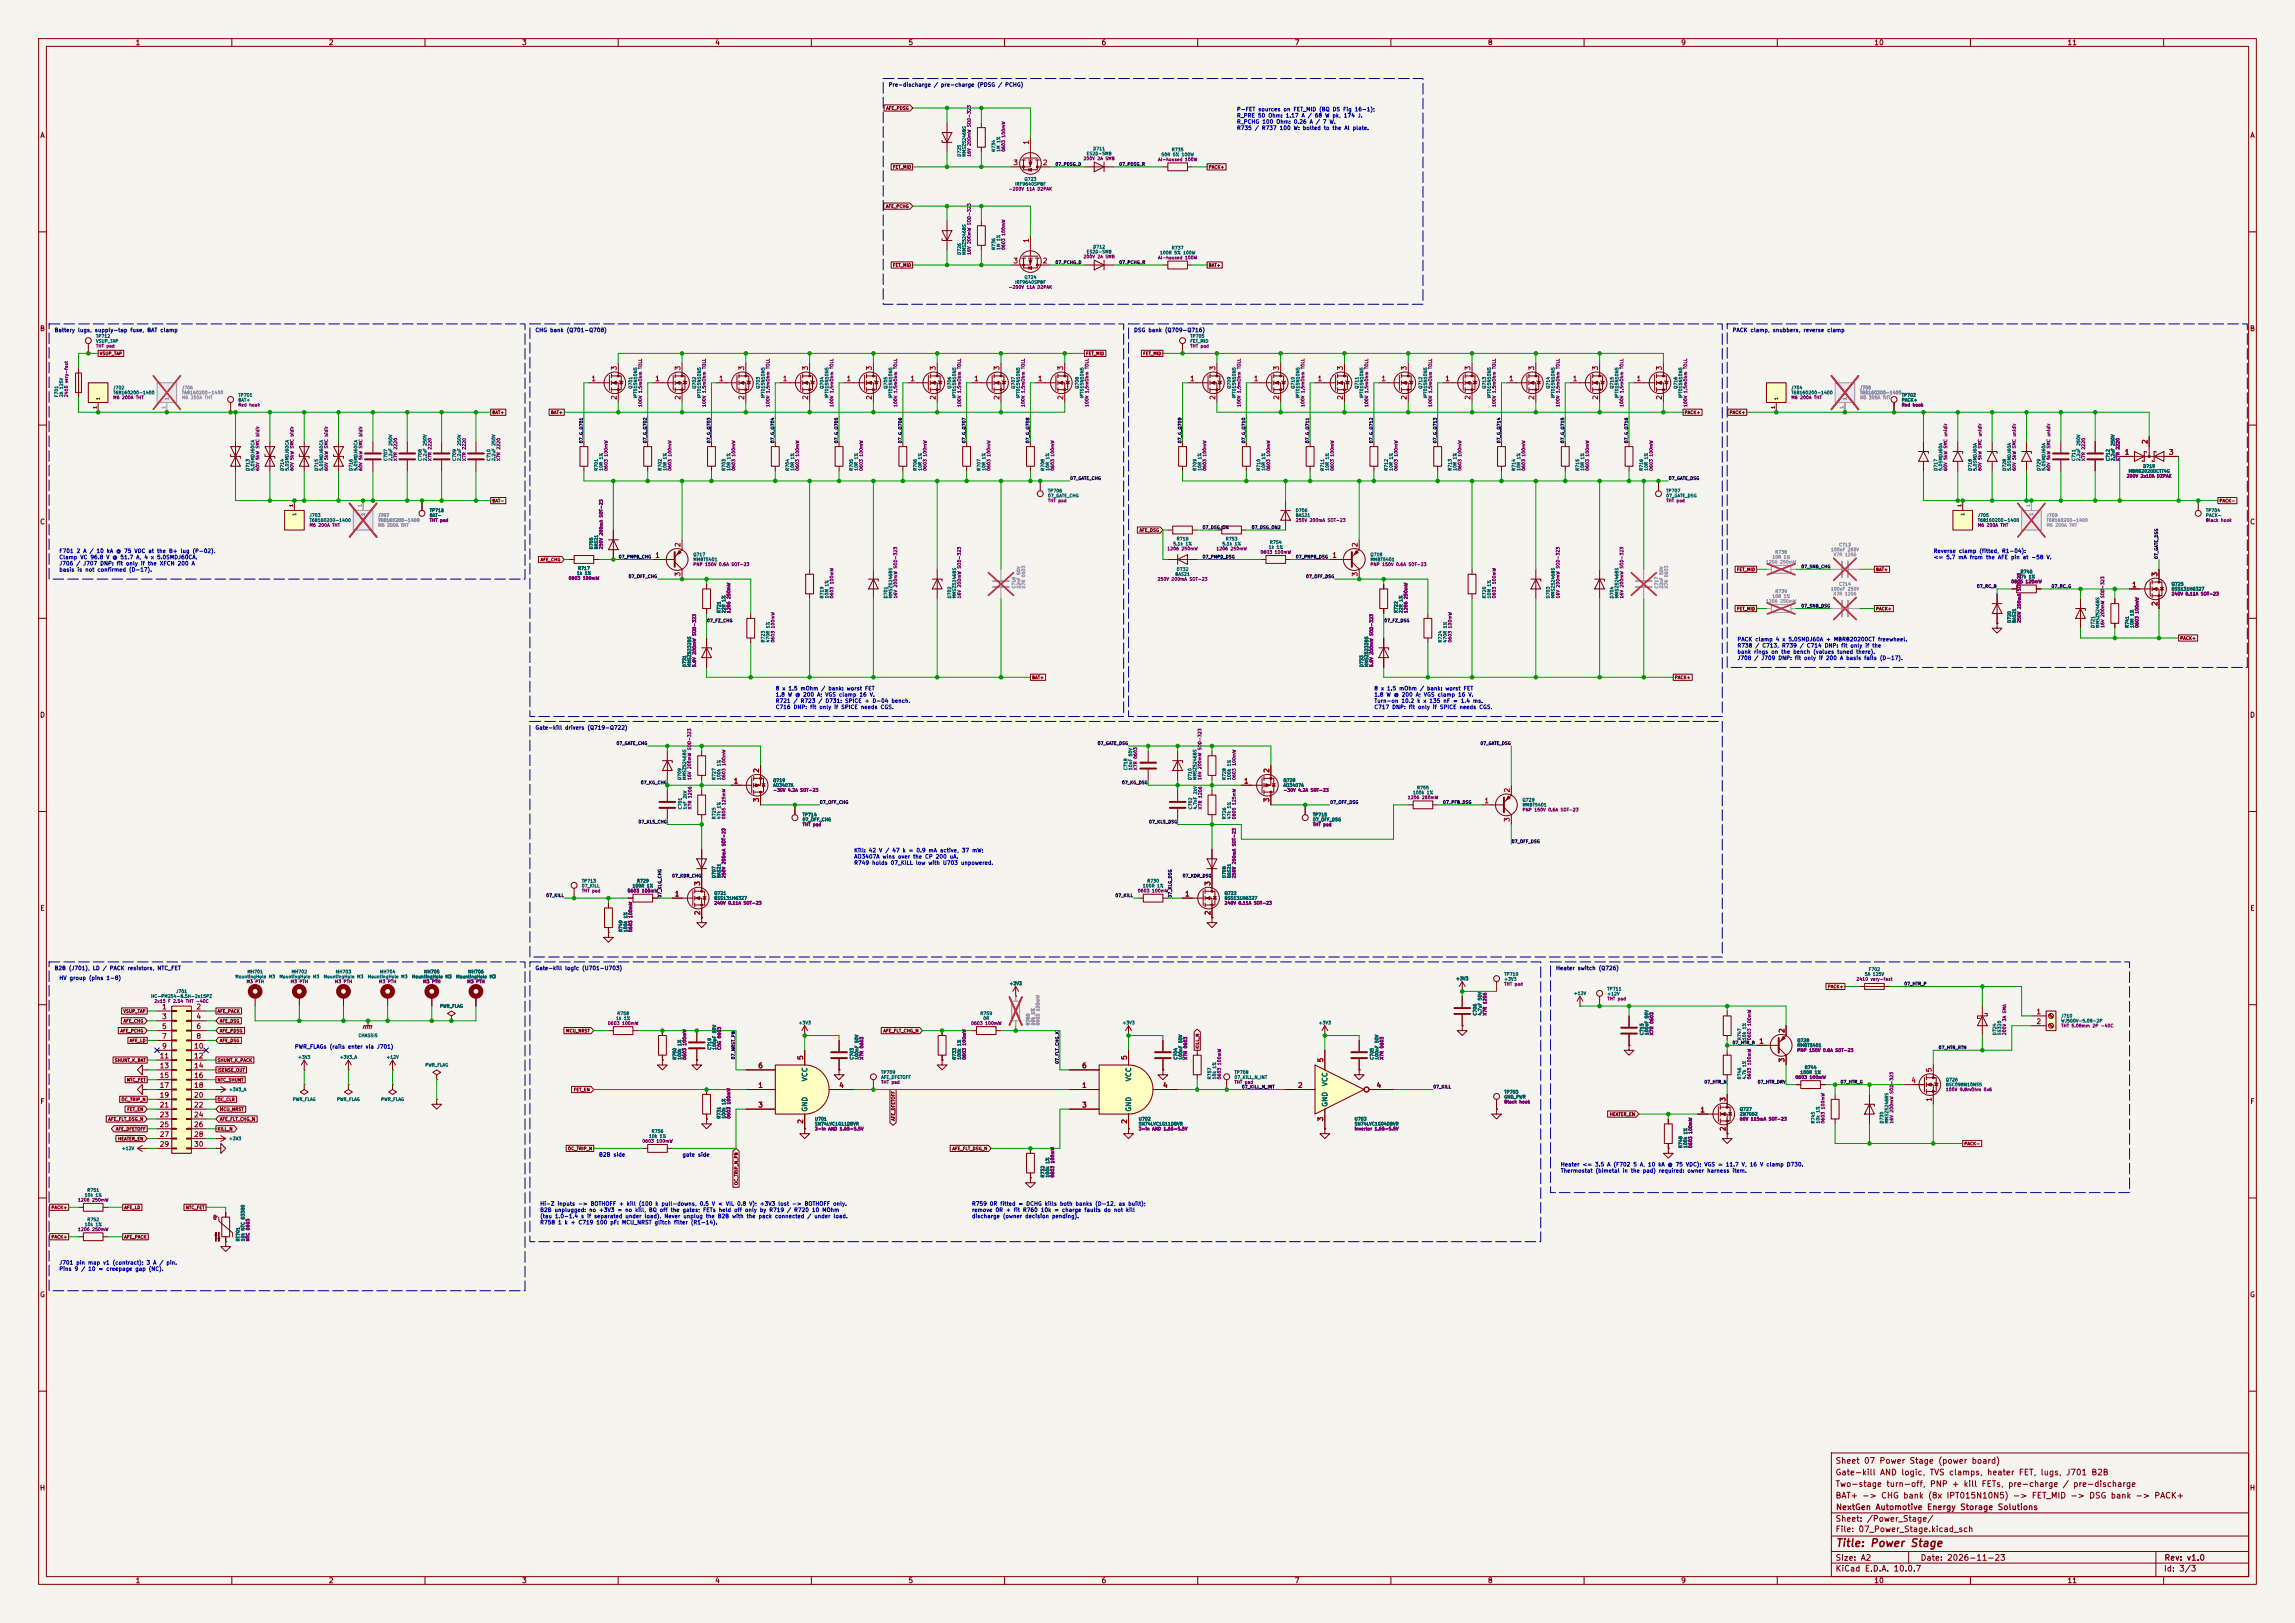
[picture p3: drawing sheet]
<svg xmlns="http://www.w3.org/2000/svg" width="594mm" height="420mm" viewBox="0 0 594 420" stroke-linecap="round" stroke-linejoin="round" font-family="sans-serif">
<defs><g id="words">
<text font-size="2" fill="#840000" x="475" y="400.8">Title: Power Stage</text>
<g font-size="1.5" fill="#840000">
<text x="475" y="382.1">Gate-kill AND logic, TVS clamps, heater FET, lugs, J701 B2B</text>
<text x="475" y="379.1">Sheet 07 Power Stage (power board)</text>
<text x="475" y="388.1">BAT+ -&gt; CHG bank (8x IPT015N10N5) -&gt; FET_MID -&gt; DSG bank -&gt; PACK+</text>
<text x="475" y="385.1">Two-stage turn-off, PNP + kill FETs, pre-charge / pre-discharge</text>
<text x="475" y="394.1">Sheet: /Power_Stage/</text>
<text x="475.1" y="391.1">NextGen Automotive Energy Storage Solutions</text>
<text x="475" y="396.8">File: 07_Power_Stage.kicad_sch</text>
<text x="475" y="407">KiCad E.D.A. 10.0.7</text>
<text x="475" y="404.2">Size: A2</text>
<text x="497" y="404.2">Date: 2026-11-23</text>
<text x="560" y="407">Id: 3/3</text>
<text x="560.1" y="404.2">Rev: v1.0</text>
</g>
<g font-size="1.3" fill="#840000">
<text x="35" y="12">1</text>
<text x="85" y="12">2</text>
<text x="135" y="12">3</text>
<text x="185" y="12">4</text>
<text x="235" y="12">5</text>
<text x="285" y="12">6</text>
<text x="335" y="12">7</text>
<text x="385" y="12">8</text>
<text x="435" y="12">9</text>
<text x="485" y="12">10</text>
<text x="535" y="12">11</text>
<text x="10.3" y="36">A</text>
<text x="582.3" y="36">A</text>
<text x="10.2" y="86">B</text>
<text x="582.2" y="86">B</text>
<text x="10.2" y="136">C</text>
<text x="582.2" y="136">C</text>
<text x="10.2" y="186">D</text>
<text x="582.2" y="186">D</text>
<text x="10.3" y="236">E</text>
<text x="582.3" y="236">E</text>
<text x="10.3" y="286">F</text>
<text x="582.3" y="286">F</text>
<text x="10.2" y="336">G</text>
<text x="582.2" y="336">G</text>
<text x="10.2" y="386">H</text>
<text x="582.2" y="386">H</text>
<text x="35" y="410">1</text>
<text x="85" y="410">2</text>
<text x="135" y="410">3</text>
<text x="185" y="410">4</text>
<text x="235" y="410">5</text>
<text x="285" y="410">6</text>
<text x="335" y="410">7</text>
<text x="385" y="410">8</text>
<text x="435" y="410">9</text>
<text x="485" y="410">10</text>
<text x="535" y="410">11</text>
</g>
<g font-size="1.3" fill="#a90000">
<text x="266.6" y="37.6" transform="rotate(-90 266.6 37.6)">1</text>
<text x="262.2" y="43">3</text>
<text x="269.8" y="43">2</text>
<text x="266.6" y="63" transform="rotate(-90 266.6 63)">1</text>
<text x="262.2" y="68.4">3</text>
<text x="269.8" y="68.4">2</text>
<text x="159.9" y="96" transform="rotate(-90 159.9 96)">3</text>
<text x="176.4" y="96" transform="rotate(-90 176.4 96)">3</text>
<text x="192.9" y="96" transform="rotate(-90 192.9 96)">3</text>
<text x="209.4" y="96" transform="rotate(-90 209.4 96)">3</text>
<text x="225.9" y="96" transform="rotate(-90 225.9 96)">3</text>
<text x="242.4" y="96" transform="rotate(-90 242.4 96)">3</text>
<text x="258.9" y="96" transform="rotate(-90 258.9 96)">3</text>
<text x="275.5" y="96" transform="rotate(-90 275.5 96)">3</text>
<text x="314.8" y="96" transform="rotate(-90 314.8 96)">3</text>
<text x="331.3" y="96" transform="rotate(-90 331.3 96)">3</text>
<text x="347.8" y="96" transform="rotate(-90 347.8 96)">3</text>
<text x="364.4" y="96" transform="rotate(-90 364.4 96)">3</text>
<text x="380.9" y="96" transform="rotate(-90 380.9 96)">3</text>
<text x="397.4" y="96" transform="rotate(-90 397.4 96)">3</text>
<text x="413.9" y="96" transform="rotate(-90 413.9 96)">3</text>
<text x="430.4" y="96" transform="rotate(-90 430.4 96)">3</text>
<text x="152.9" y="98.9">1</text>
<text x="169.4" y="98.9">1</text>
<text x="186" y="98.9">1</text>
<text x="202.5" y="98.9">1</text>
<text x="219" y="98.9">1</text>
<text x="235.5" y="98.9">1</text>
<text x="252" y="98.9">1</text>
<text x="268.5" y="98.9">1</text>
<text x="307.9" y="98.9">1</text>
<text x="324.4" y="98.9">1</text>
<text x="340.9" y="98.9">1</text>
<text x="357.4" y="98.9">1</text>
<text x="373.9" y="98.9">1</text>
<text x="390.4" y="98.9">1</text>
<text x="406.9" y="98.9">1</text>
<text x="423.4" y="98.9">1</text>
<text x="159.9" y="103.6" transform="rotate(-90 159.9 103.6)">2</text>
<text x="176.4" y="103.6" transform="rotate(-90 176.4 103.6)">2</text>
<text x="192.9" y="103.6" transform="rotate(-90 192.9 103.6)">2</text>
<text x="209.4" y="103.6" transform="rotate(-90 209.4 103.6)">2</text>
<text x="225.9" y="103.6" transform="rotate(-90 225.9 103.6)">2</text>
<text x="242.4" y="103.6" transform="rotate(-90 242.4 103.6)">2</text>
<text x="258.9" y="103.6" transform="rotate(-90 258.9 103.6)">2</text>
<text x="275.5" y="103.6" transform="rotate(-90 275.5 103.6)">2</text>
<text x="314.8" y="103.6" transform="rotate(-90 314.8 103.6)">2</text>
<text x="331.3" y="103.6" transform="rotate(-90 331.3 103.6)">2</text>
<text x="347.8" y="103.6" transform="rotate(-90 347.8 103.6)">2</text>
<text x="364.4" y="103.6" transform="rotate(-90 364.4 103.6)">2</text>
<text x="380.9" y="103.6" transform="rotate(-90 380.9 103.6)">2</text>
<text x="397.4" y="103.6" transform="rotate(-90 397.4 103.6)">2</text>
<text x="413.9" y="103.6" transform="rotate(-90 413.9 103.6)">2</text>
<text x="430.4" y="103.6" transform="rotate(-90 430.4 103.6)">2</text>
<text x="549.8" y="118">1</text>
<text x="556.1" y="115" transform="rotate(-90 556.1 115)">2</text>
<text x="561.2" y="118">3</text>
<text x="176.4" y="141.7" transform="rotate(-90 176.4 141.7)">2</text>
<text x="351.7" y="141.7" transform="rotate(-90 351.7 141.7)">2</text>
<text x="169.4" y="144.6">1</text>
<text x="176.4" y="149.3" transform="rotate(-90 176.4 149.3)">3</text>
<text x="344.7" y="144.6">1</text>
<text x="351.7" y="149.3" transform="rotate(-90 351.7 149.3)">3</text>
<text x="558.7" y="149.3" transform="rotate(-90 558.7 149.3)">3</text>
<text x="551.7" y="152.3">1</text>
<text x="558.7" y="156.9" transform="rotate(-90 558.7 156.9)">2</text>
<text x="189.8" y="203.1">1</text>
<text x="196.7" y="200.1" transform="rotate(-90 196.7 200.1)">2</text>
<text x="321.8" y="203.1">1</text>
<text x="328.8" y="200.1" transform="rotate(-90 328.8 200.1)">2</text>
<text x="196.7" y="207.7" transform="rotate(-90 196.7 207.7)">3</text>
<text x="328.8" y="207.7" transform="rotate(-90 328.8 207.7)">3</text>
<text x="384.1" y="208.1">1</text>
<text x="391" y="205.2" transform="rotate(-90 391 205.2)">2</text>
<text x="391" y="212.8" transform="rotate(-90 391 212.8)">3</text>
<text x="174.5" y="232.3">1</text>
<text x="181.5" y="229.3" transform="rotate(-90 181.5 229.3)">3</text>
<text x="306.6" y="232.3">1</text>
<text x="313.6" y="229.3" transform="rotate(-90 313.6 229.3)">3</text>
<text x="181.5" y="237" transform="rotate(-90 181.5 237)">2</text>
<text x="313.6" y="237" transform="rotate(-90 313.6 237)">2</text>
<text x="41.8" y="261.5">1</text>
<text x="50.7" y="261.5">2</text>
<text x="527" y="262.8">1</text>
<text x="41.8" y="264">3</text>
<text x="41.8" y="266.6">5</text>
<text x="41.8" y="269.1">7</text>
<text x="50.7" y="264">4</text>
<text x="50.7" y="266.6">6</text>
<text x="50.7" y="269.1">8</text>
<text x="462.1" y="267.4" transform="rotate(-90 462.1 267.4)">2</text>
<text x="527" y="265.3">2</text>
<text x="41.2" y="274.2">11</text>
<text x="41.8" y="271.6">9</text>
<text x="50.1" y="271.6">10</text>
<text x="50.1" y="274.2">12</text>
<text x="208.1" y="274.4" transform="rotate(-90 208.1 274.4)">5</text>
<text x="292" y="274.4" transform="rotate(-90 292 274.4)">5</text>
<text x="342.8" y="275.1" transform="rotate(-90 342.8 275.1)">5</text>
<text x="455.2" y="270.4">1</text>
<text x="462.1" y="275.1" transform="rotate(-90 462.1 275.1)">3</text>
<text x="41.2" y="276.7">13</text>
<text x="41.2" y="279.3">15</text>
<text x="41.2" y="281.8">17</text>
<text x="50.1" y="276.7">14</text>
<text x="50.1" y="279.3">16</text>
<text x="50.1" y="281.8">18</text>
<text x="196.1" y="281.8">1</text>
<text x="196.1" y="276.7">6</text>
<text x="217.1" y="281.8">4</text>
<text x="279.9" y="281.8">1</text>
<text x="279.9" y="276.7">6</text>
<text x="300.9" y="281.8">4</text>
<text x="335.8" y="281.8">2</text>
<text x="356.1" y="281.8">4</text>
<text x="494.6" y="280.5">4</text>
<text x="500.2" y="277.6" transform="rotate(-90 500.2 277.6)">5</text>
<text x="41.2" y="284.3">19</text>
<text x="41.2" y="286.9">21</text>
<text x="50.1" y="284.3">20</text>
<text x="50.1" y="286.9">22</text>
<text x="196.1" y="286.9">3</text>
<text x="279.9" y="286.9">3</text>
<text x="446.9" y="285.2" transform="rotate(-90 446.9 285.2)">3</text>
<text x="500.2" y="285.2" transform="rotate(-90 500.2 285.2)">1</text>
<text x="41.2" y="289.4">23</text>
<text x="41.2" y="292">25</text>
<text x="50.1" y="289.4">24</text>
<text x="50.1" y="292">26</text>
<text x="208.1" y="290.9" transform="rotate(-90 208.1 290.9)">2</text>
<text x="292" y="290.9" transform="rotate(-90 292 290.9)">2</text>
<text x="342.8" y="290.3" transform="rotate(-90 342.8 290.3)">3</text>
<text x="440" y="288.2">1</text>
<text x="446.9" y="292.8" transform="rotate(-90 446.9 292.8)">2</text>
<text x="41.2" y="294.5">27</text>
<text x="41.2" y="297">29</text>
<text x="50.1" y="294.5">28</text>
<text x="50.1" y="297">30</text>
</g>
<g font-size="1.3" fill="#006464">
<text x="209.2" y="280" transform="rotate(-90 209.2 280)">VCC</text>
<text x="293.1" y="280" transform="rotate(-90 293.1 280)">VCC</text>
<text x="343.9" y="281.2" transform="rotate(-90 343.9 281.2)">VCC</text>
<text x="209.2" y="287.8" transform="rotate(-90 209.2 287.8)">GND</text>
<text x="293.1" y="287.8" transform="rotate(-90 293.1 287.8)">GND</text>
<text x="343.9" y="286.5" transform="rotate(-90 343.9 286.5)">GND</text>
</g>
<g font-size="1" fill="#000084">
<text x="229.9" y="22.7">Pre-discharge / pre-charge (PDSG / PCHG)</text>
<text x="14" y="86.2">Battery lugs, supply-tap fuse, BAT clamp</text>
<text x="138.5" y="86.2">CHG bank (Q701-Q708)</text>
<text x="293.4" y="86.2">DSG bank (Q709-Q716)</text>
<text x="448.3" y="86.2">PACK clamp, snubbers, reverse clamp</text>
<text x="138.5" y="189">Gate-kill drivers (Q719-Q722)</text>
<text x="14" y="251.3">B2B (J701), LD / PACK resistors, NTC_FET</text>
<text x="138.5" y="251.3">Gate-kill logic (U701-U703)</text>
<text x="402.6" y="251.3">Heater switch (Q726)</text>
</g>
<g font-size="1" fill="#0000c2">
<text x="320" y="29">P-FET sources on FET_MID (BQ DS Fig 16-1);</text>
<text x="320" y="30.6">R_PRE 50 Ohm: 1.17 A / 68 W pk, 174 J.</text>
<text x="320" y="32.3">R_PCHG 100 Ohm: 0.26 A / 7 W.</text>
<text x="320" y="33.9">R735 / R737 100 W: bolted to the Al plate.</text>
<text x="15.2" y="143.3">F701 2 A / 10 kA @ 75 VDC at the B+ lug (P-02).</text>
<text x="500.4" y="143.3">Reverse clamp (fitted, R1-04):</text>
<text x="15.2" y="144.9">Clamp VC 96.8 V @ 51.7 A, 4 x 5.0SMDJ60CA.</text>
<text x="15.2" y="146.6">J706 / J707 DNP: fit only if the XFCN 200 A</text>
<text x="15.2" y="148.2">basis is not confirmed (D-17).</text>
<text x="500.4" y="144.9">&lt;= 5.7 mA from the AFE pin at -58 V.</text>
<text x="449.6" y="166.2">PACK clamp 4 x 5.0SMDJ60A + MBRB20200CT freewheel.</text>
<text x="449.6" y="167.8">R738 / C713, R739 / C714 DNP: fit only if the</text>
<text x="449.6" y="169.4">bank rings on the bench (values tuned there).</text>
<text x="449.6" y="171">J708 / J709 DNP: fit only if 200 A basis fails (D-17).</text>
<text x="200.7" y="178.9">8 x 1.5 mOhm / bank: worst FET</text>
<text x="355.6" y="178.9">8 x 1.5 mOhm / bank: worst FET</text>
<text x="200.7" y="180.5">1.8 W @ 200 A; VGS clamp 16 V.</text>
<text x="200.7" y="182.1">R721 / R723 / D731: SPICE + D-04 bench.</text>
<text x="200.7" y="183.7">C716 DNP: fit only if SPICE needs CGS.</text>
<text x="355.6" y="180.5">1.8 W @ 200 A; VGS clamp 16 V.</text>
<text x="355.6" y="182.1">Turn-on 10.2 k x 135 nF = 1.4 ms.</text>
<text x="355.6" y="183.7">C717 DNP: fit only if SPICE needs CGS.</text>
<text x="221" y="220.8">Kill: 42 V / 47 k = 0.9 mA active, 37 mW;</text>
<text x="221" y="222.4">AO3407A wins over the CP 200 uA.</text>
<text x="221" y="224">R749 holds 07_KILL low with U703 unpowered.</text>
<text x="15.2" y="253.8">HV group (pins 1-8)</text>
<text x="76.2" y="271.6">PWR_FLAGs (rails enter via J701)</text>
<text x="154.9" y="299.5">B2B side</text>
<text x="176.5" y="299.5">gate side</text>
<text x="403.9" y="302.1">Heater &lt;= 3.5 A (F702 5 A, 10 kA @ 75 VDC); VGS = 11.7 V, 16 V clamp D730.</text>
<text x="403.9" y="303.7">Thermostat (bimetal in the pad) required: owner harness item.</text>
<text x="139.7" y="312.2">Hi-Z inputs -&gt; BOTHOFF + kill (100 k pull-downs, 0.5 V &lt; VIL 0.8 V); +3V3 lost -&gt; BOTHOFF only.</text>
<text x="139.7" y="313.9">B2B unplugged: no +3V3 = no kill, BQ off the gates; FETs held off only by R719 / R720 10 MOhm</text>
<text x="139.7" y="315.5">(tau 1.0-1.4 s if separated under load). Never unplug the B2B with the pack connected / under load.</text>
<text x="139.7" y="317.1">R758 1 k + C719 100 pF: MCU_NRST glitch filter (R1-14).</text>
<text x="251.5" y="312.2">R759 0R fitted = DCHG kills both banks (D-12, as built);</text>
<text x="251.5" y="313.9">remove 0R + fit R760 10k = charge faults do not kill</text>
<text x="251.5" y="315.5">discharge (owner decision pending).</text>
<text x="15.2" y="327.5">J701 pin map v1 (contract); 3 A / pin.</text>
<text x="15.2" y="329.1">Pins 9 / 10 = creepage gap (NC).</text>
</g>
<g font-size=".8" fill="#840000">
<text x="229.3" y="28.6">AFE_PDSG</text>
<text x="231" y="43.8">FET_MID</text>
<text x="312.7" y="43.8">PACK+</text>
<text x="229.2" y="54">AFE_PCHG</text>
<text x="231" y="69.2">FET_MID</text>
<text x="312.7" y="69.2">BAT+</text>
<text x="25.7" y="92.1">VSUP_TAP</text>
<text x="281" y="92.1">FET_MID</text>
<text x="295.8" y="92.1">FET_MID</text>
<text x="127.3" y="107.3">BAT+</text>
<text x="142.5" y="107.3">BAT+</text>
<text x="435.9" y="107.3">PACK+</text>
<text x="447.6" y="107.3">PACK+</text>
<text x="127.3" y="130.2">BAT-</text>
<text x="574.4" y="130.2">PACK-</text>
<text x="294.8" y="137.8">AFE_DSG</text>
<text x="139.8" y="145.4">AFE_CHG</text>
<text x="449.5" y="148">FET_MID</text>
<text x="485.5" y="148">BAT+</text>
<text x="449.5" y="158.1">FET_MID</text>
<text x="485.5" y="158.1">PACK+</text>
<text x="564.2" y="165.8">PACK+</text>
<text x="267" y="175.9">BAT+</text>
<text x="433.4" y="175.9">PACK+</text>
<text x="473" y="255.9">PACK+</text>
<text x="31.8" y="262.3">VSUP_TAP</text>
<text x="56.2" y="262.3">AFE_PACK</text>
<text x="31.1" y="267.4">AFE_PCHG</text>
<text x="31.9" y="264.8">AFE_CHG</text>
<text x="33.5" y="269.9">AFE_LD</text>
<text x="56.8" y="264.8">AFE_DSG</text>
<text x="56.8" y="267.4">AFE_PDSG</text>
<text x="56.8" y="269.9">AFE_DSG</text>
<text x="146.4" y="267.4">MCU_NRST</text>
<text x="228.5" y="267.4">AFE_FLT_CHG_N</text>
<text x="29.6" y="275">SHUNT_K_BAT</text>
<text x="56.2" y="275">SHUNT_K_PACK</text>
<text x="310.5" y="271.5" transform="rotate(-90 310.5 271.5)">KILL_N</text>
<text x="32.7" y="280.1">NTC_FET</text>
<text x="56.2" y="277.5">ISENSE_OUT</text>
<text x="56.2" y="280.1">NTC_SHUNT</text>
<text x="31.3" y="285.1">OC_TRIP_N</text>
<text x="32.8" y="287.7">FET_EN</text>
<text x="56.2" y="285.1">OC_CLR</text>
<text x="56.8" y="287.7">MCU_NRST</text>
<text x="148.4" y="282.6">FET_EN</text>
<text x="28" y="290.2">AFE_FLT_DSG_N</text>
<text x="29.9" y="292.8">AFE_DFETOFF</text>
<text x="56.2" y="292.8">KILL_N</text>
<text x="56.8" y="290.2">AFE_FLT_CHG_N</text>
<text x="231.8" y="290.2" transform="rotate(-90 231.8 290.2)">AFE_DFETOFF</text>
<text x="416.5" y="289">HEATER_EN</text>
<text x="30.5" y="295.3">HEATER_EN</text>
<text x="146.9" y="297.8">OC_TRIP_N</text>
<text x="246.4" y="297.8">AFE_FLT_DSG_N</text>
<text x="508.3" y="296.6">PACK-</text>
<text x="191.2" y="306.8" transform="rotate(-90 191.2 306.8)">OC_TRIP_N_PB</text>
<text x="13.2" y="313.1">PACK+</text>
<text x="32.1" y="313.1">AFE_LD</text>
<text x="48" y="313.1">NTC_FET</text>
<text x="13.2" y="320.7">PACK+</text>
<text x="32.1" y="320.7">AFE_PACK</text>
</g>
<g font-size=".8" fill="#006464">
<text x="248.9" y="40.6" transform="rotate(-90 248.9 40.6)">D725</text>
<text x="250.2" y="40.6" transform="rotate(-90 250.2 40.6)">MMSZ5246BS</text>
<text x="257.8" y="39.4" transform="rotate(-90 257.8 39.4)">R734</text>
<text x="259" y="39.4" transform="rotate(-90 259 39.4)">1M 1%</text>
<text x="281.1" y="40.4">ES2D-SMB</text>
<text x="282.9" y="39.1">D711</text>
<text x="300.5" y="40.6">50R 5% 100W</text>
<text x="303.2" y="39.3">R735</text>
<text x="265.1" y="47">Q723</text>
<text x="262.6" y="48.2">IRF9640SPBF</text>
<text x="257.8" y="64.8" transform="rotate(-90 257.8 64.8)">R736</text>
<text x="259" y="64.8" transform="rotate(-90 259 64.8)">1M 1%</text>
<text x="281.1" y="65.8">ES2D-SMB</text>
<text x="282.9" y="64.5">D712</text>
<text x="303.2" y="64.7">R737</text>
<text x="248.9" y="66" transform="rotate(-90 248.9 66)">D726</text>
<text x="250.2" y="66" transform="rotate(-90 250.2 66)">MMSZ5246BS</text>
<text x="300.1" y="66">100R 5% 100W</text>
<text x="262.6" y="73.6">IRF9640SPBF</text>
<text x="265.1" y="72.4">Q724</text>
<text x="24.8" y="87.6">TP712</text>
<text x="24.8" y="88.9">VSUP_TAP</text>
<text x="308" y="87.6">TP705</text>
<text x="308" y="88.9">FET_MID</text>
<text x="29.2" y="100.9">J702</text>
<text x="163.8" y="100.7" transform="rotate(-90 163.8 100.7)">Q701</text>
<text x="180.3" y="100.7" transform="rotate(-90 180.3 100.7)">Q702</text>
<text x="196.8" y="100.7" transform="rotate(-90 196.8 100.7)">Q703</text>
<text x="213.3" y="100.7" transform="rotate(-90 213.3 100.7)">Q704</text>
<text x="229.8" y="100.7" transform="rotate(-90 229.8 100.7)">Q705</text>
<text x="246.3" y="100.7" transform="rotate(-90 246.3 100.7)">Q706</text>
<text x="262.9" y="100.7" transform="rotate(-90 262.9 100.7)">Q707</text>
<text x="279.4" y="100.7" transform="rotate(-90 279.4 100.7)">Q708</text>
<text x="318.7" y="100.7" transform="rotate(-90 318.7 100.7)">Q709</text>
<text x="335.2" y="100.7" transform="rotate(-90 335.2 100.7)">Q710</text>
<text x="351.8" y="100.7" transform="rotate(-90 351.8 100.7)">Q711</text>
<text x="368.3" y="100.7" transform="rotate(-90 368.3 100.7)">Q712</text>
<text x="384.8" y="100.7" transform="rotate(-90 384.8 100.7)">Q713</text>
<text x="401.3" y="100.7" transform="rotate(-90 401.3 100.7)">Q714</text>
<text x="417.8" y="100.7" transform="rotate(-90 417.8 100.7)">Q715</text>
<text x="434.3" y="100.7" transform="rotate(-90 434.3 100.7)">Q716</text>
<text x="463.5" y="100.9">J704</text>
<text x="15.2" y="102.9" transform="rotate(-90 15.2 102.9)">F701</text>
<text x="16.5" y="102.9" transform="rotate(-90 16.5 102.9)">2A 125V</text>
<text x="26" y="103.6" transform="rotate(-90 26 103.6)">1</text>
<text x="29.2" y="102.2">T68160200-1400</text>
<text x="61.6" y="102.8">TP701</text>
<text x="61.6" y="104.1">BAT+</text>
<text x="165.1" y="103.2" transform="rotate(-90 165.1 103.2)">IPT015N10N5</text>
<text x="181.6" y="103.2" transform="rotate(-90 181.6 103.2)">IPT015N10N5</text>
<text x="198.1" y="103.2" transform="rotate(-90 198.1 103.2)">IPT015N10N5</text>
<text x="214.6" y="103.2" transform="rotate(-90 214.6 103.2)">IPT015N10N5</text>
<text x="231.1" y="103.2" transform="rotate(-90 231.1 103.2)">IPT015N10N5</text>
<text x="247.6" y="103.2" transform="rotate(-90 247.6 103.2)">IPT015N10N5</text>
<text x="264.1" y="103.2" transform="rotate(-90 264.1 103.2)">IPT015N10N5</text>
<text x="280.6" y="103.2" transform="rotate(-90 280.6 103.2)">IPT015N10N5</text>
<text x="320" y="103.2" transform="rotate(-90 320 103.2)">IPT015N10N5</text>
<text x="336.5" y="103.2" transform="rotate(-90 336.5 103.2)">IPT015N10N5</text>
<text x="353" y="103.2" transform="rotate(-90 353 103.2)">IPT015N10N5</text>
<text x="369.5" y="103.2" transform="rotate(-90 369.5 103.2)">IPT015N10N5</text>
<text x="386" y="103.2" transform="rotate(-90 386 103.2)">IPT015N10N5</text>
<text x="402.6" y="103.2" transform="rotate(-90 402.6 103.2)">IPT015N10N5</text>
<text x="419.1" y="103.2" transform="rotate(-90 419.1 103.2)">IPT015N10N5</text>
<text x="435.6" y="103.2" transform="rotate(-90 435.6 103.2)">IPT015N10N5</text>
<text x="460.3" y="103.6" transform="rotate(-90 460.3 103.6)">1</text>
<text x="463.5" y="102.2">T68160200-1400</text>
<text x="492.1" y="102.8">TP702</text>
<text x="492.1" y="104.1">PACK+</text>
<text x="100.4" y="119.4" transform="rotate(-90 100.4 119.4)">C707</text>
<text x="101.7" y="119.4" transform="rotate(-90 101.7 119.4)">2.2uF 250V</text>
<text x="109.3" y="119.4" transform="rotate(-90 109.3 119.4)">C708</text>
<text x="110.6" y="119.4" transform="rotate(-90 110.6 119.4)">2.2uF 250V</text>
<text x="118.2" y="119.4" transform="rotate(-90 118.2 119.4)">C709</text>
<text x="119.5" y="119.4" transform="rotate(-90 119.5 119.4)">2.2uF 250V</text>
<text x="127.1" y="119.4" transform="rotate(-90 127.1 119.4)">C710</text>
<text x="128.4" y="119.4" transform="rotate(-90 128.4 119.4)">2.2uF 250V</text>
<text x="537.3" y="119.4" transform="rotate(-90 537.3 119.4)">C711</text>
<text x="538.6" y="119.4" transform="rotate(-90 538.6 119.4)">2.2uF 250V</text>
<text x="546.2" y="119.4" transform="rotate(-90 546.2 119.4)">C712</text>
<text x="547.5" y="119.4" transform="rotate(-90 547.5 119.4)">2.2uF 250V</text>
<text x="64.7" y="121.9" transform="rotate(-90 64.7 121.9)">D713</text>
<text x="66" y="121.9" transform="rotate(-90 66 121.9)">5.0SMDJ60CA</text>
<text x="73.6" y="121.9" transform="rotate(-90 73.6 121.9)">D714</text>
<text x="74.9" y="121.9" transform="rotate(-90 74.9 121.9)">5.0SMDJ60CA</text>
<text x="82.5" y="121.9" transform="rotate(-90 82.5 121.9)">D715</text>
<text x="83.8" y="121.9" transform="rotate(-90 83.8 121.9)">5.0SMDJ60CA</text>
<text x="91.4" y="121.9" transform="rotate(-90 91.4 121.9)">D716</text>
<text x="92.7" y="121.9" transform="rotate(-90 92.7 121.9)">5.0SMDJ60CA</text>
<text x="154.9" y="121.9" transform="rotate(-90 154.9 121.9)">R701</text>
<text x="156.2" y="121.9" transform="rotate(-90 156.2 121.9)">10R 1%</text>
<text x="171.4" y="121.9" transform="rotate(-90 171.4 121.9)">R702</text>
<text x="172.7" y="121.9" transform="rotate(-90 172.7 121.9)">10R 1%</text>
<text x="187.9" y="121.9" transform="rotate(-90 187.9 121.9)">R703</text>
<text x="189.2" y="121.9" transform="rotate(-90 189.2 121.9)">10R 1%</text>
<text x="204.4" y="121.9" transform="rotate(-90 204.4 121.9)">R704</text>
<text x="205.7" y="121.9" transform="rotate(-90 205.7 121.9)">10R 1%</text>
<text x="220.9" y="121.9" transform="rotate(-90 220.9 121.9)">R705</text>
<text x="222.2" y="121.9" transform="rotate(-90 222.2 121.9)">10R 1%</text>
<text x="237.5" y="121.9" transform="rotate(-90 237.5 121.9)">R706</text>
<text x="238.7" y="121.9" transform="rotate(-90 238.7 121.9)">10R 1%</text>
<text x="254" y="121.9" transform="rotate(-90 254 121.9)">R707</text>
<text x="255.2" y="121.9" transform="rotate(-90 255.2 121.9)">10R 1%</text>
<text x="270.5" y="121.9" transform="rotate(-90 270.5 121.9)">R708</text>
<text x="271.7" y="121.9" transform="rotate(-90 271.7 121.9)">10R 1%</text>
<text x="309.8" y="121.9" transform="rotate(-90 309.8 121.9)">R709</text>
<text x="311.1" y="121.9" transform="rotate(-90 311.1 121.9)">10R 1%</text>
<text x="326.4" y="121.9" transform="rotate(-90 326.4 121.9)">R710</text>
<text x="327.6" y="121.9" transform="rotate(-90 327.6 121.9)">10R 1%</text>
<text x="342.9" y="121.9" transform="rotate(-90 342.9 121.9)">R711</text>
<text x="344.1" y="121.9" transform="rotate(-90 344.1 121.9)">10R 1%</text>
<text x="359.4" y="121.9" transform="rotate(-90 359.4 121.9)">R712</text>
<text x="360.6" y="121.9" transform="rotate(-90 360.6 121.9)">10R 1%</text>
<text x="375.9" y="121.9" transform="rotate(-90 375.9 121.9)">R713</text>
<text x="377.2" y="121.9" transform="rotate(-90 377.2 121.9)">10R 1%</text>
<text x="392.4" y="121.9" transform="rotate(-90 392.4 121.9)">R714</text>
<text x="393.7" y="121.9" transform="rotate(-90 393.7 121.9)">10R 1%</text>
<text x="408.9" y="121.9" transform="rotate(-90 408.9 121.9)">R715</text>
<text x="410.2" y="121.9" transform="rotate(-90 410.2 121.9)">10R 1%</text>
<text x="425.4" y="121.9" transform="rotate(-90 425.4 121.9)">R716</text>
<text x="426.7" y="121.9" transform="rotate(-90 426.7 121.9)">10R 1%</text>
<text x="501.6" y="121.9" transform="rotate(-90 501.6 121.9)">D717</text>
<text x="502.9" y="121.9" transform="rotate(-90 502.9 121.9)">5.0SMDJ60A</text>
<text x="510.5" y="121.9" transform="rotate(-90 510.5 121.9)">D718</text>
<text x="511.8" y="121.9" transform="rotate(-90 511.8 121.9)">5.0SMDJ60A</text>
<text x="519.4" y="121.9" transform="rotate(-90 519.4 121.9)">D728</text>
<text x="520.7" y="121.9" transform="rotate(-90 520.7 121.9)">5.0SMDJ60A</text>
<text x="528.3" y="121.9" transform="rotate(-90 528.3 121.9)">D729</text>
<text x="529.6" y="121.9" transform="rotate(-90 529.6 121.9)">5.0SMDJ60A</text>
<text x="550.8" y="122.5">MBRB20200CTT4G</text>
<text x="554.6" y="121.3">D719</text>
<text x="271.1" y="127.6">TP706</text>
<text x="271.1" y="128.9">07_GATE_CHG</text>
<text x="431.2" y="127.6">TP707</text>
<text x="431.2" y="128.9">07_GATE_DSG</text>
<text x="76.8" y="133.5" transform="rotate(-90 76.8 133.5)">1</text>
<text x="80" y="134">J703</text>
<text x="80" y="135.2">T68160200-1400</text>
<text x="111.1" y="132.7">TP716</text>
<text x="111.1" y="134">BAT-</text>
<text x="335.3" y="132.7">D706</text>
<text x="335.3" y="134">BAS21</text>
<text x="508.6" y="133.5" transform="rotate(-90 508.6 133.5)">1</text>
<text x="511.8" y="134">J705</text>
<text x="511.8" y="135.2">T68160200-1400</text>
<text x="570.9" y="132.7">TP704</text>
<text x="570.9" y="134">PACK-</text>
<text x="153.6" y="142.2" transform="rotate(-90 153.6 142.2)">D705</text>
<text x="154.9" y="142.3" transform="rotate(-90 154.9 142.3)">BAS21</text>
<text x="303.6" y="141.3">5.1k 1%</text>
<text x="304.4" y="140.1">R718</text>
<text x="316.3" y="141.3">5.1k 1%</text>
<text x="317.1" y="140.1">R753</text>
<text x="328.3" y="142.2">1k 1%</text>
<text x="328.6" y="140.9">R754</text>
<text x="149.2" y="148.9">1k 1%</text>
<text x="149.5" y="147.7">R717</text>
<text x="179.3" y="144.1">Q717</text>
<text x="179.3" y="145.4">MMBT5401</text>
<text x="304.1" y="149.2">BAS21</text>
<text x="304.4" y="147.9">D732</text>
<text x="354.6" y="144.1">Q718</text>
<text x="354.6" y="145.4">MMBT5401</text>
<text x="522.2" y="149.8">47k 1%</text>
<text x="522.9" y="148.6">R740</text>
<text x="213.3" y="154.9" transform="rotate(-90 213.3 154.9)">R719</text>
<text x="214.6" y="155" transform="rotate(-90 214.6 155)">10M 1%</text>
<text x="229.8" y="154.9" transform="rotate(-90 229.8 154.9)">D701</text>
<text x="231.1" y="154.9" transform="rotate(-90 231.1 154.9)">MMSZ5246BS</text>
<text x="246.3" y="154.9" transform="rotate(-90 246.3 154.9)">D702</text>
<text x="247.6" y="154.9" transform="rotate(-90 247.6 154.9)">MMSZ5246BS</text>
<text x="384.8" y="154.9" transform="rotate(-90 384.8 154.9)">R720</text>
<text x="386" y="155" transform="rotate(-90 386 155)">10M 1%</text>
<text x="401.3" y="154.9" transform="rotate(-90 401.3 154.9)">D703</text>
<text x="402.6" y="154.9" transform="rotate(-90 402.6 154.9)">MMSZ5246BS</text>
<text x="417.8" y="154.9" transform="rotate(-90 417.8 154.9)">D704</text>
<text x="419.1" y="154.9" transform="rotate(-90 419.1 154.9)">MMSZ5246BS</text>
<text x="562" y="151.7">Q725</text>
<text x="562" y="153">BSS131H6327</text>
<text x="186.7" y="158.8" transform="rotate(-90 186.7 158.8)">R721</text>
<text x="187.9" y="158.8" transform="rotate(-90 187.9 158.8)">22R 1%</text>
<text x="361.9" y="158.8" transform="rotate(-90 361.9 158.8)">R722</text>
<text x="363.2" y="158.8" transform="rotate(-90 363.2 158.8)">22R 1%</text>
<text x="520.7" y="161.3" transform="rotate(-90 520.7 161.3)">D720</text>
<text x="521.9" y="161.3" transform="rotate(-90 521.9 161.3)">BAS21</text>
<text x="198.1" y="166.4" transform="rotate(-90 198.1 166.4)">R723</text>
<text x="199.4" y="166.4" transform="rotate(-90 199.4 166.4)">470R 1%</text>
<text x="373.3" y="166.4" transform="rotate(-90 373.3 166.4)">R724</text>
<text x="374.6" y="166.4" transform="rotate(-90 374.6 166.4)">470R 1%</text>
<text x="542.3" y="162.6" transform="rotate(-90 542.3 162.6)">D721</text>
<text x="543.5" y="162.6" transform="rotate(-90 543.5 162.6)">MMSZ5246BS</text>
<text x="551.1" y="162.6" transform="rotate(-90 551.1 162.6)">R741</text>
<text x="552.4" y="162.6" transform="rotate(-90 552.4 162.6)">10M 1%</text>
<text x="177.8" y="172.7" transform="rotate(-90 177.8 172.7)">D731</text>
<text x="179" y="172.7" transform="rotate(-90 179 172.7)">MMSZ5232BS</text>
<text x="353" y="172.7" transform="rotate(-90 353 172.7)">D733</text>
<text x="354.3" y="172.7" transform="rotate(-90 354.3 172.7)">MMSZ5232BS</text>
<text x="176.5" y="201.9" transform="rotate(-90 176.5 201.9)">D709</text>
<text x="177.8" y="201.9" transform="rotate(-90 177.8 201.9)">MMSZ5246BS</text>
<text x="185.4" y="201.9" transform="rotate(-90 185.4 201.9)">R727</text>
<text x="186.7" y="201.9" transform="rotate(-90 186.7 201.9)">100k 1%</text>
<text x="200" y="202.5">Q719</text>
<text x="200" y="203.8">AO3407A</text>
<text x="291.9" y="199.4" transform="rotate(-90 291.9 199.4)">C718</text>
<text x="293.2" y="199.4" transform="rotate(-90 293.2 199.4)">10nF 50V</text>
<text x="308.6" y="201.9" transform="rotate(-90 308.6 201.9)">D710</text>
<text x="309.8" y="201.9" transform="rotate(-90 309.8 201.9)">MMSZ5246BS</text>
<text x="317.5" y="201.9" transform="rotate(-90 317.5 201.9)">R728</text>
<text x="318.7" y="201.9" transform="rotate(-90 318.7 201.9)">100k 1%</text>
<text x="332.1" y="202.5">Q720</text>
<text x="332.1" y="203.8">AO3407A</text>
<text x="176.6" y="209.6" transform="rotate(-90 176.6 209.6)">C701</text>
<text x="177.9" y="209.6" transform="rotate(-90 177.9 209.6)">1nF 2kV</text>
<text x="308.7" y="209.6" transform="rotate(-90 308.7 209.6)">C702</text>
<text x="310" y="209.6" transform="rotate(-90 310 209.6)">4.7nF 2kV</text>
<text x="365.6" y="205.7">100k 1%</text>
<text x="366.7" y="204.4">R755</text>
<text x="394" y="207.6">Q729</text>
<text x="394" y="208.9">MMBT5401</text>
<text x="185.4" y="212.1" transform="rotate(-90 185.4 212.1)">R725</text>
<text x="186.7" y="212.1" transform="rotate(-90 186.7 212.1)">47k 1%</text>
<text x="207.6" y="211.4">TP714</text>
<text x="207.6" y="212.7">07_OFF_CHG</text>
<text x="317.5" y="212.1" transform="rotate(-90 317.5 212.1)">R726</text>
<text x="318.7" y="212.1" transform="rotate(-90 318.7 212.1)">47k 1%</text>
<text x="339.7" y="211.4">TP715</text>
<text x="339.7" y="212.7">07_OFF_DSG</text>
<text x="185.4" y="227.3" transform="rotate(-90 185.4 227.3)">D707</text>
<text x="186.7" y="227.3" transform="rotate(-90 186.7 227.3)">BAS21</text>
<text x="317.5" y="227.3" transform="rotate(-90 317.5 227.3)">D708</text>
<text x="318.7" y="227.3" transform="rotate(-90 318.7 227.3)">BAS21</text>
<text x="150.5" y="228.6">TP713</text>
<text x="150.5" y="229.8">07_KILL</text>
<text x="163.6" y="229.8">100R 1%</text>
<text x="164.7" y="228.6">R729</text>
<text x="184.8" y="231.7">Q721</text>
<text x="184.8" y="233">BSS131H6327</text>
<text x="295.7" y="229.8">100R 1%</text>
<text x="296.8" y="228.6">R730</text>
<text x="316.9" y="231.7">Q722</text>
<text x="316.9" y="233">BSS131H6327</text>
<text x="161.3" y="241.3" transform="rotate(-90 161.3 241.3)">R749</text>
<text x="162.5" y="241.3" transform="rotate(-90 162.5 241.3)">100k 1%</text>
<text x="483.6" y="251.4">F702</text>
<text x="45.5" y="257.1">J701</text>
<text x="60.8" y="253.3">MountingHole M3</text>
<text x="63.9" y="252.1">MH701</text>
<text x="72.2" y="253.3">MountingHole M3</text>
<text x="75.4" y="252.1">MH702</text>
<text x="83.7" y="253.3">MountingHole M3</text>
<text x="86.8" y="252.1">MH703</text>
<text x="95.1" y="253.3">MountingHole M3</text>
<text x="98.2" y="252.1">MH704</text>
<text x="106.5" y="253.3">MountingHole M3</text>
<text x="109.7" y="252.1">MH705</text>
<text x="117.9" y="253.3">MountingHole M3</text>
<text x="121.1" y="252.1">MH706</text>
<text x="261.2" y="255.1">+3V3</text>
<text x="376.8" y="253.8">+3V3</text>
<text x="389.2" y="252.7">TP710</text>
<text x="389.2" y="254">+3V3</text>
<text x="407.3" y="257.7">+12V</text>
<text x="415.9" y="256.5">TP711</text>
<text x="415.9" y="257.8">+12V</text>
<text x="482.5" y="252.7">5A 125V</text>
<text x="39" y="258.4">HC-PM254-8.5H-2x15PZ</text>
<text x="113.8" y="261">PWR_FLAG</text>
<text x="159.7" y="262.9">R758</text>
<text x="253.6" y="262.9">R759</text>
<text x="382.4" y="262.9" transform="rotate(-90 382.4 262.9)">C706</text>
<text x="383.6" y="262.9" transform="rotate(-90 383.6 262.9)">4.7uF 50V</text>
<text x="533.4" y="263.5">J710</text>
<text x="92.7" y="268.6">CHASSIS</text>
<text x="159.4" y="264.1">1k 1%</text>
<text x="206.6" y="265.3">+3V3</text>
<text x="254.4" y="264.1">0R</text>
<text x="290.4" y="265.3">+3V3</text>
<text x="341.2" y="265.3">+3V3</text>
<text x="425.5" y="268" transform="rotate(-90 425.5 268)">C715</text>
<text x="426.8" y="268" transform="rotate(-90 426.8 268)">100nF 50V</text>
<text x="450.8" y="269.2" transform="rotate(-90 450.8 269.2)">R747</text>
<text x="452.1" y="269.2" transform="rotate(-90 452.1 269.2)">10k 1%</text>
<text x="465.1" y="269.8">Q728</text>
<text x="516.9" y="268" transform="rotate(-90 516.9 268)">D724</text>
<text x="518.1" y="268" transform="rotate(-90 518.1 268)">SS320</text>
<text x="533.4" y="264.8">WJ500V-5.08-2P</text>
<text x="77.1" y="274.2">+3V3</text>
<text x="87.8" y="274.2">+3V3_A</text>
<text x="99.9" y="274.2">+12V</text>
<text x="175.2" y="274.3" transform="rotate(-90 175.2 274.3)">R750</text>
<text x="176.5" y="274.3" transform="rotate(-90 176.5 274.3)">100k 1%</text>
<text x="184.2" y="271.8" transform="rotate(-90 184.2 271.8)">C719</text>
<text x="185.5" y="271.8" transform="rotate(-90 185.5 271.8)">100pF 50V</text>
<text x="221.1" y="274.3" transform="rotate(-90 221.1 274.3)">C703</text>
<text x="222.3" y="274.3" transform="rotate(-90 222.3 274.3)">100nF 50V</text>
<text x="247.6" y="274.3" transform="rotate(-90 247.6 274.3)">R733</text>
<text x="248.9" y="274.3" transform="rotate(-90 248.9 274.3)">100k 1%</text>
<text x="304.9" y="274.3" transform="rotate(-90 304.9 274.3)">C704</text>
<text x="306.2" y="274.3" transform="rotate(-90 306.2 274.3)">100nF 50V</text>
<text x="355.7" y="274.3" transform="rotate(-90 355.7 274.3)">C705</text>
<text x="357" y="274.3" transform="rotate(-90 357 274.3)">100nF 50V</text>
<text x="465.1" y="271.1">MMBT5401</text>
<text x="110" y="276.2">PWR_FLAG</text>
<text x="228" y="278.1">TP709</text>
<text x="228" y="279.4">AFE_DFETOFF</text>
<text x="313.7" y="279.4" transform="rotate(-90 313.7 279.4)">R757</text>
<text x="314.9" y="279.4" transform="rotate(-90 314.9 279.4)">10k 1%</text>
<text x="319.4" y="278.1">TP708</text>
<text x="319.4" y="279.4">07_KILL_N_INT</text>
<text x="450.8" y="279.4" transform="rotate(-90 450.8 279.4)">R746</text>
<text x="452.1" y="279.4" transform="rotate(-90 452.1 279.4)">4.7k 1%</text>
<text x="465.9" y="278.1">100R 1%</text>
<text x="467" y="276.8">R744</text>
<text x="503.5" y="280">Q726</text>
<text x="503.5" y="281.3">BSC098N10NS5</text>
<text x="59.2" y="282.5">+3V3_A</text>
<text x="75.7" y="285.1">PWR_FLAG</text>
<text x="87.1" y="285.1">PWR_FLAG</text>
<text x="98.5" y="285.1">PWR_FLAG</text>
<text x="389.2" y="283.2">TP703</text>
<text x="389.2" y="284.4">GND_PWR</text>
<text x="450.2" y="287.6">Q727</text>
<text x="168.6" y="293.3">R756</text>
<text x="186.7" y="289.6" transform="rotate(-90 186.7 289.6)">R731</text>
<text x="187.9" y="289.6" transform="rotate(-90 187.9 289.6)">100k 1%</text>
<text x="210.8" y="290.2">U701</text>
<text x="210.8" y="291.4">SN74LVC1G11DBVR</text>
<text x="294.6" y="290.2">U702</text>
<text x="294.6" y="291.4">SN74LVC1G11DBVR</text>
<text x="350.5" y="290.2">U703</text>
<text x="350.5" y="291.4">SN74LVC1G04DBVR</text>
<text x="450.2" y="288.9">2N7002</text>
<text x="469.9" y="290.8" transform="rotate(-90 469.9 290.8)">R745</text>
<text x="471.1" y="290.8" transform="rotate(-90 471.1 290.8)">10k 1%</text>
<text x="487.6" y="290.8" transform="rotate(-90 487.6 290.8)">D730</text>
<text x="488.9" y="290.8" transform="rotate(-90 488.9 290.8)">MMSZ5246BS</text>
<text x="31.4" y="297.8">+12V</text>
<text x="59.2" y="295.2">+3V3</text>
<text x="167.9" y="294.6">10k 1%</text>
<text x="435.6" y="297.2" transform="rotate(-90 435.6 297.2)">R748</text>
<text x="436.8" y="297.2" transform="rotate(-90 436.8 297.2)">100k 1%</text>
<text x="270.5" y="304.8" transform="rotate(-90 270.5 304.8)">R732</text>
<text x="271.7" y="304.8" transform="rotate(-90 271.7 304.8)">100k 1%</text>
<text x="21.8" y="309.8">10k 1%</text>
<text x="22.5" y="308.6">R751</text>
<text x="21.8" y="317.5">10k 1%</text>
<text x="22.5" y="316.2">R752</text>
<text x="62.2" y="321.3" transform="rotate(-90 62.2 321.3)">RT701</text>
<text x="63.5" y="321.3" transform="rotate(-90 63.5 321.3)">10k NTC B3380</text>
</g>
<g font-size=".8" fill="#840084">
<text x="251.4" y="40.7" transform="rotate(-90 251.4 40.7)">16V 200mW SOD-323</text>
<text x="260.3" y="39.4" transform="rotate(-90 260.3 39.4)">0603 100mW</text>
<text x="280.3" y="41.6">200V 2A SMB</text>
<text x="299.7" y="41.9">Al-housed 100W</text>
<text x="261" y="49.5">-200V 11A D2PAK</text>
<text x="260.3" y="64.8" transform="rotate(-90 260.3 64.8)">0603 100mW</text>
<text x="251.4" y="66.1" transform="rotate(-90 251.4 66.1)">16V 200mW SOD-323</text>
<text x="280.3" y="67">200V 2A SMB</text>
<text x="299.7" y="67.3">Al-housed 100W</text>
<text x="261" y="74.9">-200V 11A D2PAK</text>
<text x="24.8" y="90.1">THT pad</text>
<text x="308" y="90.1">THT pad</text>
<text x="17.7" y="102.9" transform="rotate(-90 17.7 102.9)">2410 very-fast</text>
<text x="29.2" y="103.5">M6 200A THT</text>
<text x="61.6" y="105.4">Red hook</text>
<text x="166.3" y="105.4" transform="rotate(-90 166.3 105.4)">100V 1.5mOhm TOLL</text>
<text x="182.8" y="105.4" transform="rotate(-90 182.8 105.4)">100V 1.5mOhm TOLL</text>
<text x="199.4" y="105.4" transform="rotate(-90 199.4 105.4)">100V 1.5mOhm TOLL</text>
<text x="215.9" y="105.4" transform="rotate(-90 215.9 105.4)">100V 1.5mOhm TOLL</text>
<text x="232.4" y="105.4" transform="rotate(-90 232.4 105.4)">100V 1.5mOhm TOLL</text>
<text x="248.9" y="105.4" transform="rotate(-90 248.9 105.4)">100V 1.5mOhm TOLL</text>
<text x="265.4" y="105.4" transform="rotate(-90 265.4 105.4)">100V 1.5mOhm TOLL</text>
<text x="281.9" y="105.4" transform="rotate(-90 281.9 105.4)">100V 1.5mOhm TOLL</text>
<text x="321.3" y="105.4" transform="rotate(-90 321.3 105.4)">100V 1.5mOhm TOLL</text>
<text x="337.8" y="105.4" transform="rotate(-90 337.8 105.4)">100V 1.5mOhm TOLL</text>
<text x="354.3" y="105.4" transform="rotate(-90 354.3 105.4)">100V 1.5mOhm TOLL</text>
<text x="370.8" y="105.4" transform="rotate(-90 370.8 105.4)">100V 1.5mOhm TOLL</text>
<text x="387.3" y="105.4" transform="rotate(-90 387.3 105.4)">100V 1.5mOhm TOLL</text>
<text x="403.8" y="105.4" transform="rotate(-90 403.8 105.4)">100V 1.5mOhm TOLL</text>
<text x="420.3" y="105.4" transform="rotate(-90 420.3 105.4)">100V 1.5mOhm TOLL</text>
<text x="436.8" y="105.4" transform="rotate(-90 436.8 105.4)">100V 1.5mOhm TOLL</text>
<text x="463.5" y="103.5">M6 200A THT</text>
<text x="492.1" y="105.4">Red hook</text>
<text x="103" y="119.4" transform="rotate(-90 103 119.4)">X7R 2220</text>
<text x="111.9" y="119.4" transform="rotate(-90 111.9 119.4)">X7R 2220</text>
<text x="120.7" y="119.4" transform="rotate(-90 120.7 119.4)">X7R 2220</text>
<text x="129.6" y="119.4" transform="rotate(-90 129.6 119.4)">X7R 2220</text>
<text x="539.8" y="119.4" transform="rotate(-90 539.8 119.4)">X7R 2220</text>
<text x="548.7" y="119.4" transform="rotate(-90 548.7 119.4)">X7R 2220</text>
<text x="67.3" y="121.9" transform="rotate(-90 67.3 121.9)">60V 5kW SMC bidir</text>
<text x="76.2" y="121.9" transform="rotate(-90 76.2 121.9)">60V 5kW SMC bidir</text>
<text x="85.1" y="121.9" transform="rotate(-90 85.1 121.9)">60V 5kW SMC bidir</text>
<text x="93.9" y="121.9" transform="rotate(-90 93.9 121.9)">60V 5kW SMC bidir</text>
<text x="157.4" y="121.9" transform="rotate(-90 157.4 121.9)">0603 100mW</text>
<text x="174" y="121.9" transform="rotate(-90 174 121.9)">0603 100mW</text>
<text x="190.5" y="121.9" transform="rotate(-90 190.5 121.9)">0603 100mW</text>
<text x="207" y="121.9" transform="rotate(-90 207 121.9)">0603 100mW</text>
<text x="223.5" y="121.9" transform="rotate(-90 223.5 121.9)">0603 100mW</text>
<text x="240" y="121.9" transform="rotate(-90 240 121.9)">0603 100mW</text>
<text x="256.5" y="121.9" transform="rotate(-90 256.5 121.9)">0603 100mW</text>
<text x="273" y="121.9" transform="rotate(-90 273 121.9)">0603 100mW</text>
<text x="312.4" y="121.9" transform="rotate(-90 312.4 121.9)">0603 100mW</text>
<text x="328.9" y="121.9" transform="rotate(-90 328.9 121.9)">0603 100mW</text>
<text x="345.4" y="121.9" transform="rotate(-90 345.4 121.9)">0603 100mW</text>
<text x="361.9" y="121.9" transform="rotate(-90 361.9 121.9)">0603 100mW</text>
<text x="378.4" y="121.9" transform="rotate(-90 378.4 121.9)">0603 100mW</text>
<text x="394.9" y="121.9" transform="rotate(-90 394.9 121.9)">0603 100mW</text>
<text x="411.4" y="121.9" transform="rotate(-90 411.4 121.9)">0603 100mW</text>
<text x="428" y="121.9" transform="rotate(-90 428 121.9)">0603 100mW</text>
<text x="504.2" y="121.9" transform="rotate(-90 504.2 121.9)">60V 5kW SMC unidir</text>
<text x="513" y="121.9" transform="rotate(-90 513 121.9)">60V 5kW SMC unidir</text>
<text x="521.9" y="121.9" transform="rotate(-90 521.9 121.9)">60V 5kW SMC unidir</text>
<text x="530.8" y="121.9" transform="rotate(-90 530.8 121.9)">60V 5kW SMC unidir</text>
<text x="550.4" y="123.8">200V 2x10A D2PAK</text>
<text x="271.1" y="130.1">THT pad</text>
<text x="431.2" y="130.1">THT pad</text>
<text x="80" y="136.5">M6 200A THT</text>
<text x="111.1" y="135.2">THT pad</text>
<text x="335.3" y="135.2">250V 200mA SOT-23</text>
<text x="511.8" y="136.5">M6 200A THT</text>
<text x="570.9" y="135.2">Black hook</text>
<text x="156.2" y="142.2" transform="rotate(-90 156.2 142.2)">250V 200mA SOT-23</text>
<text x="302" y="142.6">1206 250mW</text>
<text x="314.7" y="142.6">1206 250mW</text>
<text x="326.2" y="143.5">0603 100mW</text>
<text x="179.3" y="146.7">PNP 150V 0.6A SOT-23</text>
<text x="354.6" y="146.7">PNP 150V 0.6A SOT-23</text>
<text x="147.1" y="150.2">0603 100mW</text>
<text x="215.9" y="155" transform="rotate(-90 215.9 155)">0603 100mW</text>
<text x="232.4" y="155" transform="rotate(-90 232.4 155)">16V 200mW SOD-323</text>
<text x="248.9" y="155" transform="rotate(-90 248.9 155)">16V 200mW SOD-323</text>
<text x="299.5" y="150.5">250V 200mA SOT-23</text>
<text x="387.3" y="155" transform="rotate(-90 387.3 155)">0603 100mW</text>
<text x="403.8" y="155" transform="rotate(-90 403.8 155)">16V 200mW SOD-323</text>
<text x="420.3" y="155" transform="rotate(-90 420.3 155)">16V 200mW SOD-323</text>
<text x="520.5" y="151.1">0805 125mW</text>
<text x="523.2" y="153.1" transform="rotate(-90 523.2 153.1)">SOT-23</text>
<text x="562" y="154.3">240V 0.11A SOT-23</text>
<text x="189.2" y="158.8" transform="rotate(-90 189.2 158.8)">1206 250mW</text>
<text x="364.5" y="158.8" transform="rotate(-90 364.5 158.8)">1206 250mW</text>
<text x="523.2" y="161.3" transform="rotate(-90 523.2 161.3)">250V 200mA</text>
<text x="200.6" y="166.4" transform="rotate(-90 200.6 166.4)">0603 100mW</text>
<text x="375.9" y="166.4" transform="rotate(-90 375.9 166.4)">0603 100mW</text>
<text x="544.8" y="162.6" transform="rotate(-90 544.8 162.6)">16V 200mW SOD-323</text>
<text x="553.7" y="162.6" transform="rotate(-90 553.7 162.6)">0603 100mW</text>
<text x="180.3" y="172.7" transform="rotate(-90 180.3 172.7)">5.6V 200mW SOD-323</text>
<text x="355.6" y="172.7" transform="rotate(-90 355.6 172.7)">5.6V 200mW SOD-323</text>
<text x="179" y="201.9" transform="rotate(-90 179 201.9)">16V 200mW SOD-323</text>
<text x="187.9" y="201.9" transform="rotate(-90 187.9 201.9)">0603 100mW</text>
<text x="294.5" y="199.4" transform="rotate(-90 294.5 199.4)">X7R 0603</text>
<text x="311.1" y="201.9" transform="rotate(-90 311.1 201.9)">16V 200mW SOD-323</text>
<text x="320" y="201.9" transform="rotate(-90 320 201.9)">0603 100mW</text>
<text x="179.2" y="209.6" transform="rotate(-90 179.2 209.6)">X7R 1206</text>
<text x="200" y="205.1">-30V 4.2A SOT-23</text>
<text x="311.2" y="209.6" transform="rotate(-90 311.2 209.6)">X7R 1206</text>
<text x="332.1" y="205.1">-30V 4.2A SOT-23</text>
<text x="364.3" y="207">1206 250mW</text>
<text x="187.9" y="212.1" transform="rotate(-90 187.9 212.1)">0805 125mW</text>
<text x="207.6" y="214">THT pad</text>
<text x="320" y="212.1" transform="rotate(-90 320 212.1)">0805 125mW</text>
<text x="339.7" y="214">THT pad</text>
<text x="394" y="210.2">PNP 150V 0.6A SOT-23</text>
<text x="187.9" y="227.3" transform="rotate(-90 187.9 227.3)">250V 200mA SOT-23</text>
<text x="320" y="227.3" transform="rotate(-90 320 227.3)">250V 200mA SOT-23</text>
<text x="150.5" y="231.1">THT pad</text>
<text x="162.3" y="231.1">0603 100mW</text>
<text x="294.4" y="231.1">0603 100mW</text>
<text x="184.8" y="234.3">240V 0.11A SOT-23</text>
<text x="316.9" y="234.3">240V 0.11A SOT-23</text>
<text x="163.8" y="241.3" transform="rotate(-90 163.8 241.3)">0603 100mW</text>
<text x="63.7" y="254.6">M3 PTH</text>
<text x="75.1" y="254.6">M3 PTH</text>
<text x="86.6" y="254.6">M3 PTH</text>
<text x="98" y="254.6">M3 PTH</text>
<text x="109.4" y="254.6">M3 PTH</text>
<text x="120.8" y="254.6">M3 PTH</text>
<text x="389.2" y="255.2">THT pad</text>
<text x="480.4" y="254">2410 very-fast</text>
<text x="39.9" y="259.7">2x15 F 2.54 THT -40C</text>
<text x="384.9" y="262.9" transform="rotate(-90 384.9 262.9)">X7R 1206</text>
<text x="415.9" y="259">THT pad</text>
<text x="157.2" y="265.4">0603 100mW</text>
<text x="251.2" y="265.4">0603 100mW</text>
<text x="428.1" y="268" transform="rotate(-90 428.1 268)">X7R 0603</text>
<text x="453.4" y="269.3" transform="rotate(-90 453.4 269.3)">0603 100mW</text>
<text x="519.4" y="268" transform="rotate(-90 519.4 268)">200V 3A SMA</text>
<text x="533.4" y="266">THT 5.08mm 2P -40C</text>
<text x="177.8" y="274.3" transform="rotate(-90 177.8 274.3)">0603 100mW</text>
<text x="186.8" y="271.8" transform="rotate(-90 186.8 271.8)">C0G 0603</text>
<text x="223.6" y="274.3" transform="rotate(-90 223.6 274.3)">X7R 0603</text>
<text x="250.2" y="274.3" transform="rotate(-90 250.2 274.3)">0603 100mW</text>
<text x="307.4" y="274.3" transform="rotate(-90 307.4 274.3)">X7R 0603</text>
<text x="358.2" y="274.3" transform="rotate(-90 358.2 274.3)">X7R 0603</text>
<text x="465.1" y="272.4">PNP 150V 0.6A SOT-23</text>
<text x="228" y="280.6">THT pad</text>
<text x="316.2" y="279.4" transform="rotate(-90 316.2 279.4)">0603 100mW</text>
<text x="319.4" y="280.6">THT pad</text>
<text x="453.4" y="279.4" transform="rotate(-90 453.4 279.4)">0603 100mW</text>
<text x="464.6" y="279.4">0603 100mW</text>
<text x="389.2" y="285.7">Black hook</text>
<text x="503.5" y="282.5">100V 9.8mOhm 5x6</text>
<text x="189.2" y="289.6" transform="rotate(-90 189.2 289.6)">0603 100mW</text>
<text x="210.8" y="292.7">3-in AND 1.65-5.5V</text>
<text x="294.6" y="292.7">3-in AND 1.65-5.5V</text>
<text x="350.5" y="292.7">inverter 1.65-5.5V</text>
<text x="450.2" y="290.2">60V 115mA SOT-23</text>
<text x="472.4" y="290.8" transform="rotate(-90 472.4 290.8)">0603 100mW</text>
<text x="490.2" y="290.8" transform="rotate(-90 490.2 290.8)">16V 200mW SOD-323</text>
<text x="166.1" y="295.9">0603 100mW</text>
<text x="438.1" y="297.2" transform="rotate(-90 438.1 297.2)">0603 100mW</text>
<text x="273" y="304.8" transform="rotate(-90 273 304.8)">0603 100mW</text>
<text x="20.1" y="311.1">1206 250mW</text>
<text x="20.1" y="318.7">1206 250mW</text>
<text x="64.7" y="321.3" transform="rotate(-90 64.7 321.3)">NTC 0603</text>
</g>
<g font-size=".8" fill="#0f0f0f">
<text x="273.1" y="43.1">07_PDSG_D</text>
<text x="289.6" y="43.1">07_PDSG_R</text>
<text x="273.1" y="68.5">07_PCHG_D</text>
<text x="289.6" y="68.5">07_PCHG_R</text>
<text x="151" y="114.8" transform="rotate(-90 151 114.8)">07_G_Q701</text>
<text x="167.6" y="114.8" transform="rotate(-90 167.6 114.8)">07_G_Q702</text>
<text x="184.1" y="114.8" transform="rotate(-90 184.1 114.8)">07_G_Q703</text>
<text x="200.6" y="114.8" transform="rotate(-90 200.6 114.8)">07_G_Q704</text>
<text x="217.1" y="114.8" transform="rotate(-90 217.1 114.8)">07_G_Q705</text>
<text x="233.6" y="114.8" transform="rotate(-90 233.6 114.8)">07_G_Q706</text>
<text x="250.1" y="114.8" transform="rotate(-90 250.1 114.8)">07_G_Q707</text>
<text x="266.6" y="114.8" transform="rotate(-90 266.6 114.8)">07_G_Q708</text>
<text x="306" y="114.8" transform="rotate(-90 306 114.8)">07_G_Q709</text>
<text x="322.5" y="114.8" transform="rotate(-90 322.5 114.8)">07_G_Q710</text>
<text x="339" y="114.8" transform="rotate(-90 339 114.8)">07_G_Q711</text>
<text x="355.5" y="114.8" transform="rotate(-90 355.5 114.8)">07_G_Q712</text>
<text x="372" y="114.8" transform="rotate(-90 372 114.8)">07_G_Q713</text>
<text x="388.5" y="114.8" transform="rotate(-90 388.5 114.8)">07_G_Q714</text>
<text x="405" y="114.8" transform="rotate(-90 405 114.8)">07_G_Q715</text>
<text x="421.6" y="114.8" transform="rotate(-90 421.6 114.8)">07_G_Q716</text>
<text x="276.9" y="124.4">07_GATE_CHG</text>
<text x="431.8" y="124.4">07_GATE_DSG</text>
<text x="311.2" y="137.1">07_DSG_ON</text>
<text x="323.9" y="137.1">07_DSG_ON2</text>
<text x="160" y="144.7">07_PNPB_CHG</text>
<text x="162.6" y="149.8">07_OFF_CHG</text>
<text x="311.2" y="144.7">07_PNPD_DSG</text>
<text x="335.3" y="144.7">07_PNPB_DSG</text>
<text x="337.9" y="149.8">07_OFF_DSG</text>
<text x="466.1" y="147.2">07_SNB_CHG</text>
<text x="558.7" y="144.8" transform="rotate(-90 558.7 144.8)">07_GATE_DSG</text>
<text x="511.6" y="152.3">07_RC_B</text>
<text x="530.9" y="152.3">07_RC_G</text>
<text x="182.9" y="161.2">07_FZ_CHG</text>
<text x="358.2" y="161.2">07_FZ_DSG</text>
<text x="466.1" y="157.4">07_SNB_DSG</text>
<text x="159.5" y="193">07_GATE_CHG</text>
<text x="284" y="193">07_GATE_DSG</text>
<text x="383.1" y="193">07_GATE_DSG</text>
<text x="165.8" y="203.1">07_KG_CHG</text>
<text x="290.3" y="203.1">07_KG_DSG</text>
<text x="212.1" y="208.2">07_OFF_CHG</text>
<text x="344.2" y="208.2">07_OFF_DSG</text>
<text x="373.4" y="208.2">07_PFB_DSG</text>
<text x="165.1" y="213.3">07_KLS_CHG</text>
<text x="297.3" y="213.3">07_KLS_DSG</text>
<text x="391.2" y="218.4">07_OFF_DSG</text>
<text x="173.8" y="227.2">07_KDR_CHG</text>
<text x="306" y="227.2">07_KDR_DSG</text>
<text x="141.3" y="232.3">07_KILL</text>
<text x="171.4" y="232.4" transform="rotate(-90 171.4 232.4)">07_KLG_CHG</text>
<text x="288.6" y="232.3">07_KILL</text>
<text x="303.4" y="232.4" transform="rotate(-90 303.4 232.4)">07_KLG_DSG</text>
<text x="492.8" y="255.2">07_HTR_P</text>
<text x="190.4" y="274.2" transform="rotate(-90 190.4 274.2)">07_NRST_PB</text>
<text x="274.2" y="275.4" transform="rotate(-90 274.2 275.4)">07_FLT_CHG_K</text>
<text x="448.3" y="270.4">07_HTR_B</text>
<text x="501.7" y="271.7">07_HTR_RTN</text>
<text x="321.3" y="281.9">07_KILL_N_INT</text>
<text x="370.9" y="281.9">07_KILL</text>
<text x="441" y="280.6">07_HTR_N</text>
<text x="454.8" y="280.6">07_HTR_DRV</text>
<text x="476.3" y="280.6">07_HTR_G</text>
</g>
<g font-size=".8" fill="#939391">
<text x="47" y="100.9">J706</text>
<text x="481.3" y="100.9">J708</text>
<text x="43.8" y="103.6" transform="rotate(-90 43.8 103.6)">1</text>
<text x="47" y="102.2">T68160200-1400</text>
<text x="478.1" y="103.6" transform="rotate(-90 478.1 103.6)">1</text>
<text x="481.3" y="102.2">T68160200-1400</text>
<text x="94.6" y="133.5" transform="rotate(-90 94.6 133.5)">1</text>
<text x="97.8" y="134">J707</text>
<text x="97.8" y="135.2">T68160200-1400</text>
<text x="526.4" y="133.5" transform="rotate(-90 526.4 133.5)">1</text>
<text x="529.6" y="134">J709</text>
<text x="529.6" y="135.2">T68160200-1400</text>
<text x="459.4" y="143.5">R738</text>
<text x="473.8" y="142.8">100nF 250V</text>
<text x="475.9" y="141.6">C713</text>
<text x="458.6" y="144.7">10R 1%</text>
<text x="263" y="152.4" transform="rotate(-90 263 152.4)">C716</text>
<text x="264.3" y="152.4" transform="rotate(-90 264.3 152.4)">22nF 50V</text>
<text x="429.4" y="152.4" transform="rotate(-90 429.4 152.4)">C717</text>
<text x="430.6" y="152.4" transform="rotate(-90 430.6 152.4)">22nF 50V</text>
<text x="458.6" y="154.9">10R 1%</text>
<text x="459.4" y="153.6">R739</text>
<text x="473.8" y="153">100nF 250V</text>
<text x="475.9" y="151.7">C714</text>
<text x="266.7" y="265.4" transform="rotate(-90 266.7 265.4)">R760</text>
<text x="267.9" y="265.4" transform="rotate(-90 267.9 265.4)">10k 1%</text>
</g>
<g font-size=".8" fill="#a90000">
<text x="25.2" y="105.9" transform="rotate(-90 25.2 105.9)">1</text>
<text x="459.5" y="105.9" transform="rotate(-90 459.5 105.9)">1</text>
<text x="76" y="131.3" transform="rotate(-90 76 131.3)">1</text>
<text x="507.8" y="131.3" transform="rotate(-90 507.8 131.3)">1</text>
</g>
<g font-size=".8" fill="#a5a4a2">
<text x="43" y="105.9" transform="rotate(-90 43 105.9)">1</text>
<text x="477.3" y="105.9" transform="rotate(-90 477.3 105.9)">1</text>
<text x="93.8" y="131.3" transform="rotate(-90 93.8 131.3)">1</text>
<text x="525.6" y="131.3" transform="rotate(-90 525.6 131.3)">1</text>
</g>
<g font-size=".8" fill="#9c9b98">
<text x="47" y="103.5">M6 200A THT</text>
<text x="481.3" y="103.5">M6 200A THT</text>
<text x="97.8" y="136.5">M6 200A THT</text>
<text x="529.6" y="136.5">M6 200A THT</text>
<text x="457" y="146">1206 250mW</text>
<text x="474.4" y="144.1">X7R 1206</text>
<text x="265.5" y="152.4" transform="rotate(-90 265.5 152.4)">X7R 0603</text>
<text x="431.9" y="152.4" transform="rotate(-90 431.9 152.4)">X7R 0603</text>
<text x="474.4" y="154.3">X7R 1206</text>
<text x="457" y="156.2">1206 250mW</text>
<text x="269.2" y="265.4" transform="rotate(-90 269.2 265.4)">0603 100mW</text>
</g>
</g></defs>
<path d="M0 0h594v420h-594z" fill="#f5f4ef" stroke="#f5f4ef" stroke-width=".26"/>
<g fill="none" stroke="#840000" stroke-width=".26">
<path d="M10 10h574v400h-574zM12 12h570v396h-570zM60 10v2M110 10v2M160 10v2M210 10v2M260 10v2M310 10v2M360 10v2M410 10v2M460 10v2M510 10v2"/>
<path d="M560 10v2M10 60h2M582 60h2M10 110h2M582 110h2M10 160h2M582 160h2M10 210h2M582 210h2M10 260h2M582 260h2M10 310h2"/>
<path d="M582 310h2M10 360h2M474 376h108v32h-108zM582 360h2M474 397.5h108M474 391.5h108M60 408v2M110 408v2M160 408v2M210 408v2M260 408v2M310 408v2"/>
<path d="M360 408v2M410 408v2M460 408v2M474 404.5h108M474 401.5h108M494 401.5v3M510 408v2M558 401.5v6.5M560 408v2"/>
</g>
<path d="M73.7 132.1h5v5.1h-5z" fill="#ffffc2"/>
<g fill="none" stroke="#840000" stroke-width=".26">
<path d="M389.9 99.1h5.3M395.2 97.2v3.8M395.7 97.3h2.6v3.5h-2.6M395.7 99.1h1.8v5M395.7 96.8v1M395.7 98.6v1M397.5 94v3.3M397.8 98.6l1 .2M398.3 98.7l.4 .6h-.8zM114.3 114.3v2.8M114.3 119.1v2.8M123.2 114.3v2.8"/>
<path d="M123.2 119.1v2.8M395.7 100.3v1M73.7 132.1h5v5.1h-5zM76.2 129.5v2.6M196.8 198.1v5.1h-1.7M328.9 198.1v5.1h-1.7M189.2 203.2h5.4M194.6 201.3v3.8M195.1 201.4h2.5v3.6h-2.5M195.1 200.9v1M195.1 202.7v1M195.1 204.5v1"/>
<path d="M196.8 205v3.3M197.2 202.8h.8M197.6 202.8l.4 .7h-.8zM205.7 208.3v2.5M304.8 204.5v2.8M304.8 209.3v2.8M313.7 219.7v10.9M321.3 203.2h5.3M326.6 201.3v3.8M327.2 201.4h2.5v3.6h-2.5M327.2 200.9v1M327.2 202.7v1"/>
<path d="M327.2 204.5v1M328.9 205v3.3M329.3 202.8h.8M329.7 202.8l.4 .7h-.8zM337.8 208.3v2.5M364.5 208.3h1.3M365.8 207.3h5v2h-5zM370.8 208.3h1.3M294.6 232.4h1.3M295.9 231.4h5.1v2h-5.1zM301 232.4h1.3M306.1 232.4h5.3"/>
<path d="M311.4 230.5v3.8M311.9 230.6h2.6v3.6h-2.6M311.9 232.4h1.8v5.1M311.9 230.1v1M311.9 231.9v1M311.9 233.7v1M312.4 222.3h2.6l-1.3 2.5zM312.4 224.8h2.6M313.7 237.5v1.3h1.3l-1.3 1.2-1.3-1.2h1.3M313.7 237.5h.1M314.1 232h.7M314.5 232l.3 .7h-.7z"/>
<path d="M217.2 269.2v2.8M217.2 274.1v2.8M226.1 279.4v2.5M498.1 278.8v3.8M498.6 278.9h2.5v3.5h-2.5M498.6 278.4v1M500.4 275.6v3.3M513.1 262.9l1.2 2.5h-2.5zM513.1 260.4v7.6M513.7 262.3h.6v.6h-2.5v.6h.6M492.8 280.7h5.3M498.6 280.7h1.8v5.1"/>
<path d="M498.6 280.2v1M498.6 281.9v1.1M500.6 280.2l1 .2M501.1 280.3l.4 .6h-.7z"/>
<circle cx="396.6" cy="99.1" r="2.79"/>
<circle cx="196" cy="203.2" r="2.79"/>
<circle cx="205.7" cy="211.6" r=".76"/>
<circle cx="328" cy="203.2" r="2.79"/>
<circle cx="337.8" cy="211.6" r=".76"/>
<circle cx="312.8" cy="232.4" r="2.79"/>
<circle cx="226.1" cy="278.6" r=".76"/>
<circle cx="499.5" cy="280.7" r="2.79"/>
</g>
<g fill="#840000" stroke="#840000" stroke-width=".26">
<path d="M498.9 280.7l1-.4v.8z"/>
<path d="M396 99.1l1-.4v.7z"/>
<path d="M327.7 202.8l1 .4-1 .4z"/>
<path d="M195.6 202.8l1 .4-1 .4z"/>
<path d="M312.2 232.4l1-.4v.8z"/>
<circle cx="500.4" cy="278.9" r=".25"/>
<circle cx="500.4" cy="282.4" r=".25"/>
<circle cx="397.5" cy="97.3" r=".25"/>
<circle cx="397.5" cy="100.8" r=".25"/>
<circle cx="328.9" cy="205" r=".25"/>
<circle cx="328.9" cy="201.4" r=".25"/>
<circle cx="196.8" cy="205" r=".25"/>
<circle cx="196.8" cy="201.4" r=".25"/>
<circle cx="313.7" cy="230.6" r=".25"/>
<circle cx="313.7" cy="234.2" r=".25"/>
</g>
<path d="M457.2 147.3h1.3M458.5 146.3h5v2h-5zM463.5 147.3h1.3M473.7 157.5h2.8M478.5 157.5h2.8" fill="none" stroke="#9c9b98" stroke-width=".26"/>
<path d="M457.4 145.9l7.2 2.8M464.6 145.9l-7.2 2.8M474.6 154.6l5.8 5.7M480.4 154.6l-5.8 5.7" fill="none" stroke="#e12e31" stroke-width=".46"/>
<path d="M112.3 117.3h4M112.3 118.9h4M121.2 117.3h4M121.2 118.9h4M302.8 207.5h4M302.8 209h4M215.1 272.3h4.1M215.1 273.8h4.1" fill="none" stroke="#840000" stroke-width=".51"/>
<path d="M476.8 155.4v4.1M478.3 155.4v4.1" fill="none" stroke="#9c9b98" stroke-width=".51"/>
<path d="M208.3 275.6a6.4 6.4 0 0 1 6.3 6.3 6.4 6.4 0 0 1-6.3 6.4z" fill="#ffffc2" stroke="#ffffc2" stroke-width=".26"/>
<path d="M200.7 275.6h7.6v12.7h-7.6z" fill="#ffffc2"/>
<path d="M193 276.9h7.7M208.3 275.6a6.4 6.4 0 0 1 6.3 6.3 6.4 6.4 0 0 1-6.3 6.4M208.3 275.6h-7.6v12.7h7.6M208.3 271.8v3.8M217.2 276.9v1.2h1.2l-1.2 1.3-1.3-1.3h1.3M217.2 276.9h.1M193 281.9h7.7M193 287h7.7M208.3 288.3v3.8M214.6 281.9h6.4" fill="none" stroke="#840000" stroke-width=".26"/>
<path d="M292.1 275.6a6.4 6.4 0 0 1 6.3 6.3 6.4 6.4 0 0 1-6.3 6.4z" fill="#ffffc2" stroke="#ffffc2" stroke-width=".26"/>
<path d="M284.5 275.6h7.6v12.7h-7.6z" fill="#ffffc2"/>
<g fill="none" stroke="#840000" stroke-width=".26">
<path d="M340.4 99.1h5.3M345.7 97.2v3.8M346.2 97.3h2.5v3.5h-2.5M346.2 99.1h1.8v5M346.2 96.8v1M346.2 98.6v1M348 94v3.3M348.2 98.6l1 .2M348.7 98.7l.4 .6h-.7zM422.9 99.1h5.3M428.2 97.2v3.8M428.8 97.3h2.5v3.5h-2.5"/>
<path d="M428.8 99.1h1.7v5M428.8 96.8v1M428.8 98.6v1M430.5 94v3.3M430.8 98.6l1 .2M431.3 98.7l.4 .6h-.8zM150.1 115.6h2v5.1h-2zM151.1 114.3v1.3M346.2 100.3v1M428.8 100.3v1M151.1 120.7v1.2M157.5 139.7h2.5"/>
<path d="M158.7 139.7l1.3 2.5h-2.5zM158.7 137.2v7.6M147.3 144.8h1.3M148.6 143.8h5.1v2h-5.1zM153.7 144.8h1.2M181.6 167.6h2.5v.5M182.9 167.6l1.2 2.6h-2.5zM182.9 165.1v7.6M171.4 196.9h2.6v.5M172.7 196.9l1.3 2.5h-2.6zM172.7 194.3v7.6M180.6 195.6h2v5.1h-2z"/>
<path d="M181.6 194.3v1.3M303.5 196.9h2.6v.5M304.8 196.9l1.3 2.5h-2.6zM304.8 194.3v7.6M312.7 195.6h2v5.1h-2zM313.7 194.3v1.3M181.6 200.7v1.2M312.7 205.7h2v5.1h-2zM313.7 200.7v1.2M313.7 204.5v1.2M313.7 210.8v1.3M378.5 256.5h.1"/>
<path d="M378.5 254l-.8 1.3M378.5 254l.7 1.3M378.5 254v2.5M276.9 276.9h7.6M292.1 275.6a6.4 6.4 0 0 1 6.3 6.3 6.4 6.4 0 0 1-6.3 6.4M292.1 275.6h-7.6v12.7h7.6M292.1 271.8v3.8M301 276.9v1.2h1.3l-1.3 1.3-1.3-1.3h1.3M301 276.9h.1M301 269.2v2.8M301 274.1v2.8M308.9 273.1h2v5h-2z"/>
<path d="M309.9 271.8v1.3M309.9 278.1v1.3M265.7 298.5h2v5h-2zM266.7 297.2v1.3M276.9 281.9h7.6M276.9 287h7.6M292.1 292.1v1.3h1.3l-1.3 1.2-1.3-1.2h1.3M292.1 292.1h.1M292.1 288.3v3.8M298.4 281.9h6.4M266.7 304.8v1.3h1.3l-1.3 1.2-1.3-1.2h1.3M266.7 304.8h.1"/>
<path d="M266.7 303.5v1.3"/>
<circle cx="347.1" cy="99.1" r="2.79"/>
<circle cx="429.6" cy="99.1" r="2.79"/>
</g>
<path d="M299 272.3h4M299 273.8h4" fill="none" stroke="#840000" stroke-width=".51"/>
<g fill="#840000" stroke="#840000" stroke-width=".26">
<path d="M429 99.1l1-.4v.7z"/>
<path d="M346.5 99.1l1-.4v.7z"/>
<circle cx="430.5" cy="97.3" r=".25"/>
<circle cx="430.5" cy="100.8" r=".25"/>
<circle cx="348" cy="97.3" r=".25"/>
<circle cx="348" cy="100.8" r=".25"/>
</g>
<path d="M457.2 157.5h1.3M458.5 156.5h5v2h-5zM463.5 157.5h1.3" fill="none" stroke="#9c9b98" stroke-width=".26"/>
<path d="M457.4 156.1l7.2 2.8M464.6 156.1l-7.2 2.8" fill="none" stroke="#e12e31" stroke-width=".46"/>
<path d="M40.6 99.1h5.1v5h-5.1z" fill="#ebeae8"/>
<path d="M40.6 99.1h5.1v5h-5.1zM43.2 104.1v2.6" fill="none" stroke="#9c9b98" stroke-width=".26"/>
<path d="M39.7 97.3l7 8.6M46.7 97.3l-7 8.6" fill="none" stroke="#e12e31" stroke-width=".46"/>
<g fill="none" stroke="#840000" stroke-width=".26">
<path d="M152.4 99.1h5.3M157.7 97.2v3.8M158.2 97.3h2.6v3.5h-2.6M158.2 99.1h1.8v5M158.2 96.8v1M158.2 98.6v1M160 94v3.3M160.3 98.6l1 .2M160.8 98.7l.4 .6h-.8zM307.3 99.1h5.4M312.7 97.2v3.8M313.2 97.3h2.5v3.5h-2.5"/>
<path d="M313.2 99.1h1.8v5M313.2 96.8v1M313.2 98.6v1M315 94v3.3M315.2 98.6l1 .2M315.7 98.7l.4 .6h-.8zM323.8 99.1h5.4M329.2 97.2v3.8M329.7 97.3h2.5v3.5h-2.5M329.7 99.1h1.8v5M329.7 96.8v1M329.7 98.6v1"/>
<path d="M331.5 94v3.3M331.7 98.6l1 .2M332.2 98.7l.4 .6h-.7zM356.9 99.1h5.3M362.2 97.2v3.8M362.7 97.3h2.6v3.5h-2.6M362.7 99.1h1.8v5M362.7 96.8v1M362.7 98.6v1M364.5 94v3.3M364.7 98.6l1.1 .2M365.3 98.7l.3 .6h-.7z"/>
<path d="M158.2 100.3v1M313.2 100.3v1M329.7 100.3v1M362.7 100.3v1M514.3 116.8h2.6v.5M515.6 116.8l1.3 2.6h-2.6zM515.6 114.3v2.5M515.6 119.4v2.5M172.7 204.5v2.8M172.7 209.3v2.8M180.6 205.7h2v5.1h-2zM181.6 204.5v1.2"/>
<path d="M181.6 210.8v1.3M181.6 219.7v7.6M148.6 229.9v2.5M162.6 232.4h1.2M163.8 231.4h5.1v2h-5.1zM168.9 232.4h1.3M180.3 222.3h2.6l-1.3 2.5zM180.3 224.8h2.6M378.5 257.8v2.8M317.5 279.4v2.5M342.9 268h.1M342.9 265.4l-.8 1.3"/>
<path d="M342.9 265.4l.8 1.3M342.9 265.4v2.6M351.8 276.9v1.2h1.3l-1.3 1.3-1.3-1.3h1.3M351.8 276.9h.1M351.8 269.2v2.8M351.8 274.1v2.8M378.5 265.4v1.3h1.2l-1.2 1.3-1.3-1.3h1.3M378.5 265.4h.1M378.5 262.6v2.8"/>
<circle cx="159.1" cy="99.1" r="2.79"/>
<circle cx="314.1" cy="99.1" r="2.79"/>
<circle cx="330.6" cy="99.1" r="2.79"/>
<circle cx="363.6" cy="99.1" r="2.79"/>
<circle cx="148.6" cy="229.1" r=".76"/>
<circle cx="317.5" cy="278.6" r=".76"/>
</g>
<path d="M170.7 207.5h4.1M170.7 209h4.1M349.8 272.3h4M349.8 273.8h4M376.4 260.9h4.1M376.4 262.4h4.1" fill="none" stroke="#840000" stroke-width=".51"/>
<g fill="#840000" stroke="#840000" stroke-width=".26">
<path d="M363 99.1l1-.4v.7z"/>
<path d="M158.5 99.1l1-.4v.7z"/>
<path d="M329.9 99.1l1.1-.4v.7z"/>
<path d="M313.4 99.1l1.1-.4v.7z"/>
<circle cx="364.5" cy="97.3" r=".25"/>
<circle cx="364.5" cy="100.8" r=".25"/>
<circle cx="160" cy="97.3" r=".25"/>
<circle cx="160" cy="100.8" r=".25"/>
<circle cx="331.5" cy="97.3" r=".25"/>
<circle cx="331.5" cy="100.8" r=".25"/>
<circle cx="315" cy="97.3" r=".25"/>
<circle cx="315" cy="100.8" r=".25"/>
</g>
<path d="M457.2 99.1h5.1v5h-5.1z" fill="#ffffc2"/>
<g fill="none" stroke="#840000" stroke-width=".26">
<path d="M406.4 99.1h5.3M411.7 97.2v3.8M412.2 97.3h2.6v3.5h-2.6M412.2 99.1h1.8v5M412.2 96.8v1M412.2 98.6v1M414 94v3.3M414.3 98.6l1 .2M414.8 98.7l.4 .6h-.8zM457.2 99.1h5.1v5h-5.1zM412.2 100.3v1M459.7 104.1v2.6"/>
<circle cx="413.1" cy="99.1" r="2.79"/>
</g>
<g fill="#840000" stroke="#840000" stroke-width=".26">
<path d="M412.5 99.1l1-.4v.7z"/>
<circle cx="414" cy="97.3" r=".25"/>
<circle cx="414" cy="100.8" r=".25"/>
</g>
<path d="M505.5 132.1h5v5.1h-5z" fill="#ffffc2"/>
<g fill="none" stroke="#840000" stroke-width=".26">
<path d="M371.1 115.6h2v5.1h-2zM372.1 114.3v1.3M404.1 115.6h2v5.1h-2zM405.1 114.3v1.3M420.6 115.6h2.1v5.1h-2.1zM421.6 114.3v1.3M548.6 118.1h15.3M552.4 116.8l2.6 1.3-2.6 1.3zM555.5 117.1v-.3h-.5v2.6h-.5v-.3M556.3 113v5.1M557.5 118.1l2.6-1.3v2.6zM558 117.1v-.3h-.5v2.6h-.5v-.3"/>
<path d="M372.1 120.7v1.2M405.1 120.7v1.2M421.6 120.7v1.2M429.3 124.5v2.5M505.5 132.1h5v5.1h-5zM508 129.5v2.6M412.7 149.9h2.6v.5M414 149.9l1.3 2.5h-2.6zM414 147.3v7.6M156.5 235h2v5h-2zM157.5 233.7v1.3M174 232.4h5.3"/>
<path d="M179.3 230.5v3.8M179.8 230.6h2.6v3.6h-2.6M179.8 232.4h1.8v5.1M179.8 230.1v1M179.8 231.9v1M179.8 233.7v1M181.6 227.3v3.3M182 232h.8M182.4 232l.4 .7h-.8zM66 257.8v2.6M157.5 241.3v1.3h1.2l-1.2 1.2-1.3-1.2h1.3M157.5 241.3h.1"/>
<path d="M157.5 240v1.3M157.5 266.7h1.2M158.7 265.7h5.1v2h-5.1zM163.8 266.7h1.3M170.4 268h2.1v5.1h-2.1zM171.4 274.3v1.3h1.3l-1.3 1.3-1.2-1.3h1.2M171.4 274.3h.1M171.4 266.7v1.3M171.4 273.1v1.2M180.3 274.3v1.3h1.3l-1.3 1.3-1.2-1.3h1.2M180.3 274.3h.1M180.3 266.7v2.8"/>
<path d="M180.3 271.5v2.8"/>
<circle cx="429.3" cy="127.8" r=".76"/>
<circle cx="180.7" cy="232.4" r="2.79"/>
</g>
<g fill="#840000" stroke="#840000" stroke-width=".26">
<path d="M180.1 232.4l1-.4v.8z"/>
<circle cx="181.6" cy="230.6" r=".25"/>
<circle cx="181.6" cy="234.2" r=".25"/>
<circle cx="556.3" cy="118.1" r=".25"/>
</g>
<path d="M178.3 269.7h4.1M178.3 271.3h4.1" fill="none" stroke="#840000" stroke-width=".51"/>
<path d="M423.4 150.4h4.1M423.4 151.9h4.1" fill="none" stroke="#9c9b98" stroke-width=".51"/>
<path d="M425.4 147.3v2.8M425.4 152.1v2.8" fill="none" stroke="#9c9b98" stroke-width=".26"/>
<path d="M422.2 148.2l6.5 5.9M428.7 148.2l-6.5 5.9" fill="none" stroke="#e12e31" stroke-width=".46"/>
<circle cx="66" cy="256.5" r="1.27" fill="none" stroke="#840000" stroke-width="1.3"/>
<path d="M22.9 99.1h5v5h-5z" fill="#ffffc2"/>
<g fill="none" stroke="#840000" stroke-width=".26">
<path d="M19.6 96.5h1.5v5.1h-1.5zM20.3 95.3v7.6M22.9 99.1h5v5h-5zM22.9 88.9v2.5M25.4 104.1v2.6M59.7 115.6l2.5 5.1h-2.5l2.5-5.1zM59.7 117.6v.5h2.5v.5M59.7 104.1v2.6M61 114.3v7.6M68.6 115.6l2.5 5.1h-2.5l2.5-5.1zM68.6 117.6v.5h2.5v.5M69.8 114.3v7.6"/>
<path d="M109.2 129.5v2.6M77.5 257.8v2.6M88.9 257.8v2.6M78.7 276.9h.1M78.7 274.3l-.7 1.3M78.7 274.3l.8 1.3M78.7 274.3v2.6M56.3 314.7l-.6 .3-.3-.1v-.3l.3-.1 .2 .1-.2 1-.2-.1-.3-.4M56.6 315v1l3.6 3v1M57.4 315h2v5h-2zM58.4 313.7v1.3M58.4 320v1.3"/>
<circle cx="22.9" cy="88.1" r=".76"/>
<circle cx="59.7" cy="103.4" r=".76"/>
<circle cx="109.2" cy="132.8" r=".76"/>
</g>
<g fill="none" stroke="#840000" stroke-width="1.3">
<circle cx="77.5" cy="256.5" r="1.27"/>
<circle cx="88.9" cy="256.5" r="1.27"/>
</g>
<g fill="#840000" stroke="#840000" stroke-width=".26">
<path d="M55.9 318.9l.2 .8h-.5l.3-.8v2.3z"/>
<path d="M56.6 318.9v2.3l-.2-.8h.5l-.3 .8z"/>
</g>
<path d="M91.4 132.1h5.1v5.1h-5.1z" fill="#ebeae8"/>
<path d="M91.4 132.1h5.1v5.1h-5.1zM94 129.5v2.6" fill="none" stroke="#9c9b98" stroke-width=".26"/>
<path d="M90.5 130.3l7 8.7M97.5 130.3l-7 8.7" fill="none" stroke="#e12e31" stroke-width=".46"/>
<g fill="none" stroke="#840000" stroke-width=".26">
<path d="M251.5 99.1h5.3M256.8 97.2v3.8M257.3 97.3h2.5v3.5h-2.5M257.3 99.1h1.8v5M257.3 96.8v1M257.3 98.6v1M259.1 94v3.3M259.3 98.6l1 .2M259.8 98.7l.4 .6h-.7zM77.5 115.6l2.5 5.1h-2.5l2.5-5.1zM77.5 117.6v.5h2.5v.5M78.7 114.3v7.6"/>
<path d="M249.2 115.6h2v5.1h-2zM250.2 114.3v1.3M257.3 100.3v1M265.7 115.6h2v5.1h-2zM266.7 114.3v1.3M387.6 115.6h2v5.1h-2zM388.6 114.3v1.3M523.2 116.8h2.6v.5M524.5 116.8l1.3 2.6h-2.6zM524.5 114.3v2.5M524.5 119.4v2.5M533.4 114.3v2.8"/>
<path d="M533.4 119.1v2.8M542.3 114.3v2.8M542.3 119.1v2.8M176.5 139.7v2.5l-1.9 1.9M250.2 120.7v1.2M266.7 120.7v1.2M388.6 120.7v1.2M569 129.5v2.6M168.9 144.8h5.7M174.6 145.4l1.9 1.9v2.6M181.9 152.4h2v5.1h-2zM182.9 151.1v1.3"/>
<path d="M182.9 157.5v1.3M194.3 158.8v1.2M369.6 158.8v1.2M380 148.6h2v5.1h-2zM381 147.3v1.3M381 153.7v1.2M396.2 149.9h2.6v.5M397.5 149.9l1.3 2.5h-2.6zM397.5 147.3v7.6M515.6 156.2h2.6M516.9 156.2l1.3 2.6h-2.6zM516.9 153.7v7.6"/>
<path d="M546.4 156.2h2v5.1h-2zM547.4 154.9v1.3M193.3 160h2v5.1h-2zM194.3 165.1v1.3M368.6 160h2v5.1h-2zM369.6 165.1v1.3M516.9 161.3v1.3h1.3l-1.3 1.2-1.3-1.2h1.3M516.9 161.3h.1M547.4 161.3v1.3M297.2 194.3v2.8M297.2 199.1v2.8M100.3 257.8v2.6"/>
<path d="M111.8 257.8v2.6M123.2 257.8v2.6M90.2 276.9h.1M90.2 274.3l-.8 1.3M90.2 274.3l.7 1.3M90.2 274.3v2.6M94 266.2l.2-.8h2.1l-.3 .8M94.7 265.4l-.2 .8M95.2 264.2v1.2l-.2 .8M95.2 264.2h.1M95.8 265.4l-.3 .8M101.6 276.9h.1"/>
<path d="M101.6 274.3l-.8 1.3M101.6 274.3l.8 1.3M101.6 274.3v2.6M113 278.1l1-.6-1-.6-1 .6 1 .6v1.3M113 279.4h.1M116.8 262.9l1.1-.6-1.1-.7-1 .7 1 .6v1.3M116.8 264.2h.1M55.9 294.6h.1M55.9 281.9h.1M55.9 294.6h2.5M55.9 281.9h2.5M57.1 293.9l1.3 .7"/>
<path d="M57.1 281.2l1.3 .7M58.4 294.6l-1.3 .8M58.4 281.9l-1.3 .8M78.7 280.7v1.2l1.1 .7-1.1 .6-1-.6 1-.7M78.7 280.7h.1M90.2 280.7v1.2l1 .7-1 .6-1-.6 1-.7M90.2 280.7h.1M101.6 280.7v1.2l1 .7-1 .6-1-.6 1-.7M101.6 280.7h.1M113 284.5v1.3h1.3l-1.3 1.2-1.2-1.2h1.2M113 284.5h.1M20.3 312.4h1.3"/>
<path d="M21.6 311.4h5.1v2h-5.1zM21.6 319h5.1v2.1h-5.1zM26.7 312.4h1.2M20.3 320h1.3M26.7 320h1.2M58.4 321.3v1.3h1.3l-1.3 1.3-1.3-1.3h1.3M58.4 321.3h.1"/>
<circle cx="258.2" cy="99.1" r="2.79"/>
<circle cx="569" cy="132.8" r=".76"/>
<circle cx="175.3" cy="144.8" r="2.82"/>
</g>
<path d="M531.4 117.3h4M531.4 118.9h4M540.3 117.3h4M540.3 118.9h4M174.6 142.9v3.8M295.1 198.9h4.1M295.1 197.4h4.1" fill="none" stroke="#840000" stroke-width=".51"/>
<g fill="#840000" stroke="#840000" stroke-width=".26">
<path d="M175.8 142.5l.5 .5-1 .5z"/>
<path d="M257.6 99.1l1-.4v.7z"/>
<circle cx="259.1" cy="97.3" r=".25"/>
<circle cx="259.1" cy="100.8" r=".25"/>
</g>
<g fill="none" stroke="#840000" stroke-width="1.3">
<circle cx="100.3" cy="256.5" r="1.27"/>
<circle cx="111.8" cy="256.5" r="1.27"/>
<circle cx="123.2" cy="256.5" r="1.27"/>
</g>
<path d="M44.4 260.4h5.1v38.1h-5.1z" fill="#ffffc2"/>
<g fill="none" stroke="#840000" stroke-width=".26">
<path d="M201.9 99.1h5.4M207.3 97.2v3.8M207.8 97.3h2.5v3.5h-2.5M207.8 99.1h1.7v5M207.8 96.8v1M207.8 98.6v1M209.5 94v3.3M209.8 98.6l1 .2M210.3 98.7l.4 .6h-.8zM218.4 99.1h5.4M223.8 97.2v3.8M224.3 97.3h2.5v3.5h-2.5"/>
<path d="M224.3 99.1h1.8v5M224.3 96.8v1M224.3 98.6v1M226.1 94v3.3M226.3 98.6l1 .2M226.8 98.7l.4 .6h-.8zM234.9 99.1h5.4M240.3 97.2v3.8M240.8 97.3h2.5v3.5h-2.5M240.8 99.1h1.8v5M240.8 96.8v1M240.8 98.6v1"/>
<path d="M242.6 94v3.3M242.8 98.6l1 .2M243.3 98.7l.4 .6h-.7zM207.8 100.3v1M216.2 115.6h2v5.1h-2zM217.2 114.3v1.3M224.3 100.3v1M232.7 115.6h2v5.1h-2zM233.7 114.3v1.3M240.8 100.3v1M217.2 120.7v1.2M233.7 120.7v1.2"/>
<path d="M269.2 124.5v2.5M208.5 148.6h2.1v5.1h-2.1zM209.5 147.3v1.3M209.5 153.7v1.2M224.8 149.9h2.5v.5M226.1 149.9l1.2 2.5h-2.5zM226.1 147.3v7.6M241.3 149.9h2.5v.5M242.6 149.9l1.2 2.5h-2.5zM242.6 147.3v7.6M520.7 152.4h1.3M522 151.4h5v2h-5z"/>
<path d="M527 152.4h1.3M537.2 157.5h2.5v.5M538.5 157.5l1.2 2.5h-2.5zM538.5 154.9v7.7M40.6 261.6h3.8M40.6 264.2h3.8M40.6 266.7h3.8M40.6 269.2h3.8M40.6 271.8h3.8M40.6 274.3h3.8M40.6 276.9h3.8M40.6 279.4h3.8"/>
<path d="M44.4 260.4h5.1v38.1h-5.1zM44.4 261.5h1.3v.2h-1.3zM44.4 264h1.3v.3h-1.3zM44.4 266.6h1.3v.2h-1.3zM44.4 269.1h1.3v.3h-1.3zM44.4 271.7h1.3v.2h-1.3zM44.4 274.2h1.3v.2h-1.3zM44.4 276.7h1.3v.3h-1.3zM44.4 279.3h1.3v.2h-1.3zM48.3 261.5h1.2v.2h-1.2zM48.3 264h1.2v.3h-1.2zM48.3 266.6h1.2v.2h-1.2z"/>
<path d="M48.3 269.1h1.2v.3h-1.2zM48.3 271.7h1.2v.2h-1.2zM48.3 274.2h1.2v.2h-1.2zM48.3 276.7h1.2v.3h-1.2zM48.3 279.3h1.2v.2h-1.2zM49.5 261.6h3.8M49.5 264.2h3.8M49.5 266.7h3.8M49.5 269.2h3.8M49.5 271.8h3.8M49.5 274.3h3.8M49.5 276.9h3.8"/>
<path d="M49.5 279.4h3.8M36.8 281.9v-1.2l-1.2 1.2 1.2 1.3v-1.3h1.3M38.1 281.9h.1M40.6 281.9h3.8M40.6 284.5h3.8M40.6 287h3.8M40.6 289.6h3.8M40.6 292.1h3.8M40.6 294.6h3.8M40.6 297.2h3.8M44.4 281.8h1.3v.3h-1.3zM44.4 284.4h1.3v.2h-1.3z"/>
<path d="M44.4 286.9h1.3v.2h-1.3zM44.4 289.4h1.3v.3h-1.3zM44.4 292h1.3v.2h-1.3zM44.4 294.5h1.3v.3h-1.3zM44.4 297.1h1.3v.2h-1.3zM48.3 281.8h1.2v.3h-1.2zM48.3 284.4h1.2v.2h-1.2zM48.3 286.9h1.2v.2h-1.2zM48.3 289.4h1.2v.3h-1.2zM48.3 292h1.2v.2h-1.2zM48.3 294.5h1.2v.3h-1.2zM48.3 297.1h1.2v.2h-1.2z"/>
<path d="M49.5 281.9h3.8M49.5 284.5h3.8M49.5 287h3.8M49.5 289.6h3.8M49.5 292.1h3.8M49.5 294.6h3.8M49.5 297.2h3.8M55.9 297.2h1.2v-1.3l1.3 1.3-1.3 1.3v-1.3M55.9 297.2h.1"/>
<circle cx="208.7" cy="99.1" r="2.79"/>
<circle cx="225.2" cy="99.1" r="2.79"/>
<circle cx="241.7" cy="99.1" r="2.79"/>
<circle cx="269.2" cy="127.8" r=".76"/>
</g>
<g fill="#840000" stroke="#840000" stroke-width=".26">
<path d="M224.5 99.1l1.1-.4v.7z"/>
<path d="M241 99.1l1.1-.4v.7z"/>
<path d="M208 99.1l1-.4v.7z"/>
<circle cx="226.1" cy="97.3" r=".25"/>
<circle cx="226.1" cy="100.8" r=".25"/>
<circle cx="242.6" cy="97.3" r=".25"/>
<circle cx="242.6" cy="100.8" r=".25"/>
<circle cx="209.5" cy="97.3" r=".25"/>
<circle cx="209.5" cy="100.8" r=".25"/>
</g>
<path d="M257 150.4h4.1M257 151.9h4.1" fill="none" stroke="#9c9b98" stroke-width=".51"/>
<path d="M259.1 147.3v2.8M259.1 152.1v2.8" fill="none" stroke="#9c9b98" stroke-width=".26"/>
<path d="M255.8 148.2l6.5 5.9M262.3 148.2l-6.5 5.9" fill="none" stroke="#e12e31" stroke-width=".46"/>
<path d="M523.2 132.1h5.1v5.1h-5.1z" fill="#ebeae8"/>
<path d="M523.2 132.1h5.1v5.1h-5.1zM525.8 129.5v2.6M261.9 259.1h2v5.1h-2zM262.9 257.8v1.3M262.9 264.2v1.2" fill="none" stroke="#9c9b98" stroke-width=".26"/>
<path d="M522.3 130.3l7 8.7M529.3 130.3l-7 8.7M261.3 258l3.2 7.2M264.5 258l-3.2 7.2" fill="none" stroke="#e12e31" stroke-width=".46"/>
<g fill="none" stroke="#840000" stroke-width=".26">
<path d="M168.9 99.1h5.3M174.2 97.2v3.8M174.8 97.3h2.5v3.5h-2.5M174.8 99.1h1.7v5M174.8 96.8v1M174.8 98.6v1M176.5 94v3.3M176.8 98.6l1 .2M177.3 98.7l.4 .6h-.8zM185.4 99.1h5.4M190.8 97.2v3.8M191.3 97.3h2.5v3.5h-2.5"/>
<path d="M191.3 99.1h1.7v5M191.3 96.8v1M191.3 98.6v1M193 94v3.3M193.3 98.6l1 .2M193.8 98.7l.4 .6h-.8zM268 99.1h5.3M273.3 97.2v3.8M273.8 97.3h2.6v3.5h-2.6M273.8 99.1h1.8v5M273.8 96.8v1M273.8 98.6v1"/>
<path d="M275.6 94v3.3M275.8 98.6l1.1 .2M276.4 98.7l.3 .6h-.7zM373.4 99.1h5.3M378.7 97.2v3.8M379.2 97.3h2.6v3.5h-2.6M379.2 99.1h1.8v5M379.2 96.8v1M379.2 98.6v1M381 94v3.3M381.3 98.6l1 .2M381.8 98.7l.3 .6h-.7z"/>
<path d="M96.5 114.3v2.8M96.5 119.1v2.8M105.4 114.3v2.8M105.4 119.1v2.8M166.6 115.6h2.1v5.1h-2.1zM167.6 114.3v1.3M174.8 100.3v1M183.1 115.6h2.1v5.1h-2.1zM184.1 114.3v1.3M191.3 100.3v1M199.6 115.6h2.1v5.1h-2.1zM200.7 114.3v1.3"/>
<path d="M273.8 100.3v1M379.2 100.3v1M490.2 104.1v2.6M496.6 116.8h2.5v.5M497.8 116.8l1.3 2.6h-2.5zM497.8 114.3v2.5M497.8 119.4v2.5M505.5 116.8h2.5v.5M506.7 116.8l1.3 2.6h-2.5zM506.7 114.3v2.5M506.7 119.4v2.5M167.6 120.7v1.2"/>
<path d="M184.1 120.7v1.2M200.7 120.7v1.2M551.2 152.4h5.3M556.5 150.5v3.8M557 150.6h2.6v3.6h-2.6M557 152.4h1.8v5.1M557 150.1v1M557 151.9v1M557 153.7v1M558.8 147.3v3.3M559.2 152h.7M559.6 152l.3 .7h-.7z"/>
<path d="M262.9 257.8h.1M262.9 255.3l-.8 1.2M262.9 255.3l.8 1.2M262.9 255.3v2.5M36.8 276.9v-1.3l-1.2 1.3 1.2 1.2v-1.2h1.3M38.1 276.9h.1M208.3 268h.1M208.3 265.4l-.8 1.3M208.3 265.4l.7 1.3M208.3 265.4v2.6M242.8 268h2.1v5.1h-2.1zM243.8 274.3v1.3h1.3l-1.3 1.3-1.2-1.3h1.2"/>
<path d="M243.8 274.3h.1M243.8 266.7v1.3M243.8 273.1v1.2M251.5 266.7h1.2M252.7 265.7h5.1v2h-5.1zM257.8 266.7h1.3M292.1 268h.1M292.1 265.4l-.8 1.3M292.1 265.4l.8 1.3M292.1 265.4v2.6M35.6 297.2l1.2 .7M35.6 297.2h2.5"/>
<path d="M36.8 296.4l-1.2 .8M38.1 297.2h.1M166.4 297.2h1.2M167.6 296.2h5.1v2h-5.1zM172.7 297.2h1.3M208.3 292.1v1.3h1.2l-1.2 1.2-1.3-1.2h1.3M208.3 292.1h.1"/>
<circle cx="175.6" cy="99.1" r="2.79"/>
<circle cx="192.2" cy="99.1" r="2.79"/>
<circle cx="274.7" cy="99.1" r="2.79"/>
<circle cx="380.1" cy="99.1" r="2.79"/>
<circle cx="490.2" cy="103.4" r=".76"/>
<circle cx="557.9" cy="152.4" r="2.79"/>
</g>
<g fill="#840000" stroke="#840000" stroke-width=".26">
<path d="M274.1 99.1l1-.4v.7z"/>
<path d="M191.5 99.1l1-.4v.7z"/>
<path d="M557.3 152.4l1-.4v.8z"/>
<path d="M175 99.1l1-.4v.7z"/>
<path d="M379.5 99.1l1-.4v.7z"/>
<circle cx="275.6" cy="97.3" r=".25"/>
<circle cx="275.6" cy="100.8" r=".25"/>
<circle cx="193" cy="97.3" r=".25"/>
<circle cx="193" cy="100.8" r=".25"/>
<circle cx="558.8" cy="150.6" r=".25"/>
<circle cx="558.8" cy="154.2" r=".25"/>
<circle cx="176.5" cy="97.3" r=".25"/>
<circle cx="176.5" cy="100.8" r=".25"/>
<circle cx="381" cy="97.3" r=".25"/>
<circle cx="381" cy="100.8" r=".25"/>
</g>
<path d="M94.5 117.3h4.1M94.5 118.9h4.1M103.4 117.3h4M103.4 118.9h4" fill="none" stroke="#840000" stroke-width=".51"/>
<path d="M475 99.1h5.1v5h-5.1z" fill="#ebeae8"/>
<path d="M475 99.1h5.1v5h-5.1zM477.5 104.1v2.6M473.7 147.3h2.8M478.5 147.3h2.8" fill="none" stroke="#9c9b98" stroke-width=".26"/>
<path d="M474 97.3l7 8.6M481 97.3l-7 8.6M474.6 144.5l5.8 5.7M480.4 144.5l-5.8 5.7" fill="none" stroke="#e12e31" stroke-width=".46"/>
<path d="M476.8 145.3v4.1M478.3 145.3v4.1" fill="none" stroke="#9c9b98" stroke-width=".51"/>
<g fill="none" stroke="#840000" stroke-width=".26">
<path d="M243.8 36.3v.5h2.6M243.8 34.3h2.6l-1.3 2.5zM245.1 31.8v7.6M253 33h2v5.1h-2zM254 31.8v1.2M254 38.1v1.3M266.7 35.6v5.3M243.8 59.7h2.6l-1.3 2.5zM245.1 57.2v7.6M253 58.4h2v5.1h-2zM254 57.2v1.2M264.4 41.4h1"/>
<path d="M264.8 40.9h3.8M264.9 41.4v2.5h3.6v-2.5M266.2 41.4h1M266.3 43.9l.7-.3v.7zM266.3 43.6v.7M266.7 41.4v1.8h-5.1M268 41.4h1M268.5 43.2h3.3M280.7 43.2h7.6M283.2 41.9l2.5 1.3-2.5 1.3zM285.7 41.9v2.6M301 43.2h1.3"/>
<path d="M302.3 42.2h5v2h-5zM307.3 43.2h1.3M243.8 61.7v.5h2.6M254 63.5v1.3M264.4 66.8h1M264.8 66.3h3.8M264.9 66.8v2.5h3.6v-2.5M266.2 66.8h1M266.3 69.3l.7-.3v.7zM266.3 69v.7M266.7 66.8v1.8h-5.1M266.7 61v5.3"/>
<path d="M268 66.8h1M268.5 68.6h3.3M280.7 68.6h7.6M283.2 67.3l2.5 1.3-2.5 1.3zM285.7 67.3v2.6M301 68.6h1.3M302.3 67.6h5v2h-5zM307.3 68.6h1.3M306.1 88.9v2.5M86.4 115.6l2.5 5.1h-2.5l2.5-5.1zM86.4 117.6v.5h2.5v.5M87.6 114.3v7.6"/>
<path d="M305.1 115.6h2v5.1h-2zM306.1 114.3v1.3M321.6 115.6h2v5.1h-2zM322.6 114.3v1.3M338.1 115.6h2v5.1h-2zM339.1 114.3v1.3M354.6 115.6h2v5.1h-2zM355.6 114.3v1.3M302.3 137.2h1.2M303.5 136.1h5.1v2.1h-5.1zM306.1 120.7v1.2M308.6 137.2h1.3"/>
<path d="M315 137.2h1.2M316.2 136.1h5.1v2.1h-5.1zM321.3 137.2h1.3M322.6 120.7v1.2M331.5 132.1h2.5M332.7 132.1l1.3 2.5h-2.5zM332.7 129.5v7.7M339.1 120.7v1.2M351.8 139.7v2.5l-1.9 1.9M355.6 120.7v1.2M302.3 144.8h7.6M304.8 144.8l2.5-1.3v2.6z"/>
<path d="M304.8 143.5v2.6M326.4 144.8h1.3M327.7 143.8h5v2h-5zM332.7 144.8h1.3M344.2 144.8h5.7M349.9 145.4l1.9 1.9v2.6M357.1 152.4h2.1v5.1h-2.1zM358.1 151.1v1.3M358.1 157.5v1.3M356.9 167.6h2.5v.5M358.1 167.6l1.3 2.6h-2.5zM358.1 165.1v7.6"/>
<path d="M181.6 237.5v1.3h1.3l-1.3 1.2-1.3-1.2h1.3M181.6 237.5h.1M408.9 257.8l-.7 1.3M408.9 257.8l.8 1.3M408.9 257.8v2.6M414 257.8v2.6M408.9 260.4h.1M181.9 283.2h2v5.1h-2zM182.9 289.6v1.2h1.2l-1.2 1.3-1.3-1.3h1.3M182.9 289.6h.1M182.9 281.9v1.3M182.9 288.3v1.3"/>
<circle cx="266.7" cy="42.3" r="2.79"/>
<circle cx="266.7" cy="67.7" r="2.79"/>
<circle cx="306.1" cy="88.1" r=".76"/>
<circle cx="350.5" cy="144.8" r="2.82"/>
<circle cx="414" cy="257" r=".76"/>
</g>
<g fill="#840000" stroke="#840000" stroke-width=".26">
<path d="M266.3 41.9h.8l-.4 1z"/>
<path d="M266.3 67.3h.8l-.4 1z"/>
<path d="M351 142.5l.5 .5-1 .5z"/>
<circle cx="268.5" cy="43.2" r=".25"/>
<circle cx="264.9" cy="43.2" r=".25"/>
<circle cx="268.5" cy="68.6" r=".25"/>
<circle cx="264.9" cy="68.6" r=".25"/>
</g>
<path d="M349.9 142.9v3.8" fill="none" stroke="#840000" stroke-width=".51"/>
<path d="M340.4 275.6l12.7 6.3-12.7 6.4z" fill="#ffffc2"/>
<g fill="none" stroke="#840000" stroke-width=".26">
<path d="M383.5 208.3h5.8M389.3 208.9l1.9 1.9v2.6M391.2 203.2v2.5l-1.9 1.9M387.3 254v2.5M340.4 275.6l12.7 6.3-12.7 6.4zM342.9 271.8v5.1M421.6 270.5v1.3h1.3l-1.3 1.3-1.2-1.3h1.2M421.6 270.5h.1M421.6 262.9v2.8M421.6 267.7v2.8M446 262.9h2.1v5.1h-2.1zM446 273.1h2.1v5h-2.1z"/>
<path d="M447 261.6v1.3M447 268v1.2M447 271.8v1.3M447 278.1v1.3M454.7 270.5h5.7M460.4 271.1l1.9 2v2.5M462.3 265.4v2.6l-1.9 1.9M466.1 279.7h5.1v2h-5.1zM332.7 281.9h7.7M342.9 292.1v1.3h1.3l-1.3 1.2-1.3-1.2h1.3M342.9 292.1h.1M342.9 287v5.1"/>
<path d="M354.3 281.9h6.4M387.3 287v1.3h1.3l-1.3 1.3-1.2-1.3h1.2M387.3 287h.1M387.3 284.5v2.5M430.8 290.8h2v5.1h-2zM431.8 297.2v1.3h1.3l-1.3 1.2-1.3-1.2h1.3M431.8 297.2h.1M431.8 289.6v1.2M431.8 295.9v1.3M439.4 288.3h5.4M444.8 286.4v3.8M445.3 286.5h2.5v3.6h-2.5"/>
<path d="M445.3 288.3h1.7v5.1M445.3 286v1M445.3 287.8v1M445.3 289.6v1M447 293.4v1.2h1.3l-1.3 1.3-1.2-1.3h1.2M447 293.4h.1M447 283.2v3.3M447.4 287.9h.8M447.8 287.9l.4 .6h-.8zM464.8 280.7h1.3M471.2 280.7h1.2M474 284.5h2v5.1h-2z"/>
<path d="M475 283.2v1.3M475 289.6v1.2M482.6 285.8h2.5v.5M483.9 285.8l1.2 2.5h-2.5zM483.9 283.2v7.6"/>
<circle cx="389.9" cy="208.3" r="2.82"/>
<circle cx="387.4" cy="253.2" r=".76"/>
<circle cx="461" cy="270.5" r="2.82"/>
<circle cx="353.7" cy="281.9" r=".63"/>
<circle cx="387.4" cy="283.7" r=".76"/>
<circle cx="446.2" cy="288.3" r="2.79"/>
</g>
<path d="M389.3 206.4v3.8M419.6 265.9h4.1M419.6 267.5h4.1M460.4 268.6v3.8" fill="none" stroke="#840000" stroke-width=".51"/>
<g fill="#840000" stroke="#840000" stroke-width=".26">
<path d="M390.4 206l.5 .5-1 .5z"/>
<path d="M445.5 288.3l1-.4v.8z"/>
<path d="M461.5 268.2l.5 .5-1 .5z"/>
<circle cx="447" cy="286.5" r=".25"/>
<circle cx="447" cy="290.1" r=".25"/>
</g>
<path d="M529.6 261.6h2.5v5.1h-2.5z" fill="#ffffc2"/>
<g fill="none" stroke="#840000" stroke-width=".26">
<path d="M228.8 27.1h6.7l.7 .8-.7 .8h-6.7zM228.7 52.5h6.8l.7 .8-.7 .8h-6.8zM230.7 42.4h5.5v1.6h-5.5zM312.4 42.4h4.9v1.6h-4.9zM230.7 67.8h5.5v1.6h-5.5zM312.4 67.8h3.9v1.6h-3.9zM25.4 90.6h6.6v1.6h-6.6zM280.7 90.6h5.5v1.6h-5.5zM295.4 90.6h5.6v1.6h-5.6zM127 105.9h3.9v1.6h-3.9zM142.1 105.9h3.9v1.6h-3.9zM435.6 105.9h4.9v1.6h-4.9z"/>
<path d="M447.2 105.9h4.9v1.6h-4.9zM490.2 104.1v2.6M542.3 114.3v2.8M542.3 119.1v2.8M548.6 118.1h3.8M556.3 113v2.6M560.1 118.1h3.8M109.2 129.5v2.6M127 128.7h3.9v1.6h-3.9zM158.7 137.2v2.5M294.4 136.4h5.9l.7 .8-.7 .8h-5.9zM574 128.7h5v1.6h-5z"/>
<path d="M139.4 144h5.9l.7 .8-.7 .8h-5.9zM147.3 144.8h1.3M153.7 144.8h1.2M158.7 142.2v2.6M182.9 151.1v1.3M182.9 157.5v1.3M358.1 151.1v1.3M358.1 157.5v1.3M449.1 146.5h5.6v1.6h-5.6zM449.1 156.7h5.6v1.6h-5.6zM485.1 146.5h4v1.6h-4zM485.1 156.7h5v1.6h-5z"/>
<path d="M516.9 153.7v2.5M516.9 158.8v2.5M520.7 152.4h1.3M527 152.4h1.3M547.4 154.9v1.3M551.2 152.4h2.5M558.8 147.3v2.6M558.8 154.9v2.6M182.9 165.1v2.5M182.9 170.2v2.5M266.7 174.5h3.9v1.6h-3.9zM358.1 165.1v2.5"/>
<path d="M358.1 170.2v2.5M433.1 174.5h4.9v1.6h-4.9zM516.9 161.3h.1M547.4 161.3v1.3M563.9 164.3h4.9v1.6h-4.9zM196.8 198.1v2.6M328.9 198.1v2.6M181.6 219.7v2.6M189.2 203.2h2.6M196.8 205.7v2.6M205.7 208.3v2.5M313.7 219.7v2.6"/>
<path d="M321.3 203.2h2.5M328.9 205.7v2.6M337.8 208.3v2.5M157.5 233.7v1.3M162.6 232.4h1.2M168.9 232.4h1.3M174 232.4h2.5M181.6 237.5h.1M181.6 224.8v5.1M181.6 235v2.5M306.1 232.4h2.5M313.7 237.5h.1"/>
<path d="M313.7 224.8v5.1M313.7 235v2.5M111.8 257.8v2.6M123.2 257.8v2.6M157.5 241.3h.1M157.5 240v1.3M262.9 257.8h.1M378.5 256.5h.1M378.5 257.8v2.8M472.6 254.5h4.9v1.6h-4.9zM481.3 255.3h7.6M482.6 254.5h5.1v1.5h-5.1z"/>
<path d="M29.3 273.5h8.8v1.6h-8.8zM30.6 265.9h6.8l.7 .8-.7 .8h-6.8zM31.4 263.4h6l.7 .8-.7 .8h-6zM31.5 260.8h6.6v1.6h-6.6zM32.4 278.6h5.7v1.6h-5.7zM33.1 268.4h5v1.6h-5zM55.9 260.8h6.6v1.6h-6.6zM55.9 273.5h9.8v1.6h-9.8zM55.9 276.1h7.9v1.6h-7.9zM55.9 278.6h7.6v1.6h-7.6zM56.6 263.4h5.9v1.6h-5.9l-.7-.8zM56.6 265.9h6.7v1.6h-6.7l-.7-.8z"/>
<path d="M56.6 268.4h5.9v1.6h-5.9l-.7-.8zM116.8 264.2h.1M146 265.9h7l.7 .8-.7 .8h-7zM171.4 274.3h.1M171.4 266.7v1.3M171.4 273.1v1.2M180.3 274.3h.1M180.3 266.7v2.8M180.3 271.5v2.8M193 276.9h7.7M208.3 271.8v3.8M217.2 276.9h.1"/>
<path d="M217.2 269.2v2.8M217.2 274.1v2.8M228.1 265.9h10l.7 .8-.7 .8h-10zM243.8 274.3h.1M243.8 266.7v1.3M243.8 273.1v1.2M276.9 276.9h7.6M292.1 271.8v3.8M301 276.9h.1M301 269.2v2.8M301 274.1v2.8M309.1 267l.8-.7 .8 .7v4.8h-1.6z"/>
<path d="M342.9 271.8v5.1M351.8 276.9h.1M351.8 269.2v2.8M351.8 274.1v2.8M378.5 265.4h.1M378.5 262.6v2.8M421.6 270.5h.1M421.6 262.9v2.8M421.6 267.7v2.8M454.7 270.5h2.5M462.3 265.4v2.6M462.3 273.1v2.5"/>
<path d="M525.8 262.9h3.8M525.8 265.4h3.8M529.6 261.6h2.5v5.1h-2.5zM530.3 262.6l.9 .8M530.3 265.1l.9 .8M530.5 262.4l.9 .8M530.5 264.9l.9 .9M27.5 288.8h9.9l.7 .8-.7 .8h-9.9zM29.5 291.3h8.6v1.6h-8.6l-.7-.8zM30 293.8h7.4l.7 .8-.7 .8h-7.4zM31 283.7h7.1v1.6h-7.1zM32.4 286.2h5l.7 .8-.7 .8h-5z"/>
<path d="M55.9 291.3h4.7l.7 .8-.7 .8h-4.7zM55.9 283.7h5.3v1.6h-5.3zM56.6 286.2h7v1.6h-7l-.7-.8zM56.6 288.8h10v1.6h-10l-.7-.8zM146.5 296.4h7.2v1.6h-7.2zM147.9 281.1h5.1l.7 .8-.7 .8h-5.1zM182.9 289.6h.1M182.9 281.9v1.3M182.9 288.3v1.3M189.7 297.9l.8-.7 .8 .7v9.3h-1.6zM193 281.9h7.7M193 287h7.7"/>
<path d="M208.3 292.1h.1M208.3 288.3v3.8M214.6 281.9h6.4M230.3 281.9h1.6v8.6l-.8 .7-.8-.7zM245.9 296.4h9.9l.7 .8-.7 .8h-9.9zM266.7 297.2v1.3M276.9 281.9h7.6M276.9 287h7.6M292.1 292.1h.1M292.1 288.3v3.8M298.4 281.9h6.4M332.7 281.9h7.7"/>
<path d="M342.9 292.1h.1M342.9 287v5.1M354.3 281.9h6.4M387.3 287h.1M387.3 284.5v2.5M416.1 287.5h7.4l.7 .8-.7 .8h-7.4zM431.8 297.2h.1M431.8 289.6v1.2M431.8 295.9v1.3M439.4 288.3h2.6M447 293.4h.1M447 283.2v2.6"/>
<path d="M447 290.8v2.6M464.8 280.7h1.3M471.2 280.7h1.2M508 295.1h4.9v1.6h-4.9zM12.9 311.6h4.9v1.6h-4.9zM12.9 319.2h4.9v1.6h-4.9zM31.7 311.6h5v1.6h-5zM31.7 319.2h6.7v1.6h-6.7zM47.6 311.6h5.7v1.6h-5.7zM58.4 313.7v1.3M266.7 304.8h.1M266.7 303.5v1.3"/>
<path d="M58.4 321.3h.1M58.4 320v1.3"/>
<circle cx="530.9" cy="262.9" r=".63"/>
<circle cx="530.9" cy="265.4" r=".63"/>
<circle cx="353.7" cy="281.9" r=".63"/>
</g>
<g fill="none" stroke="#009600" stroke-width=".26">
<path d="M236.2 27.9h30.5v7.7M245.1 27.9v3.9M245.1 39.4v3.8M254 27.9v3.9M254 39.4v3.8M236.2 43.2h25.4M236.2 53.3h30.5v7.7M245.1 53.3v3.9M254 53.3v3.9M271.8 43.2h8.9M288.3 43.2h12.7M308.6 43.2h3.8"/>
<path d="M236.2 68.6h25.4M245.1 64.8v3.8M254 64.8v3.8M271.8 68.6h8.9M288.3 68.6h12.7M308.6 68.6h3.8M25.4 91.4h-5.1v3.9M152.4 99.1h-1.3v15.2M168.9 99.1h-1.3v15.2M176.5 91.4v2.6M185.4 99.1h-1.3v15.2M193 91.4v2.6"/>
<path d="M201.9 99.1h-1.2v15.2M209.5 91.4v2.6M218.4 99.1h-1.2v15.2M226.1 91.4v2.6M234.9 99.1h-1.2v15.2M242.6 91.4v2.6M251.5 99.1h-1.3v15.2M259.1 91.4v2.6M268 99.1h-1.3v15.2M275.6 91.4v2.6M280.7 91.4h-120.7v2.6M301 91.4h129.5v2.6"/>
<path d="M307.3 99.1h-1.2v15.2M315 91.4v2.6M323.8 99.1h-1.2v15.2M331.5 91.4v2.6M340.4 99.1h-1.3v15.2M348 91.4v2.6M356.9 99.1h-1.3v15.2M364.5 91.4v2.6M373.4 99.1h-1.3v15.2M381 91.4v2.6M389.9 99.1h-1.3v15.2M397.5 91.4v2.6"/>
<path d="M406.4 99.1h-1.3v15.2M414 91.4v2.6M422.9 99.1h-1.3v15.2M20.3 102.9v3.8h106.7M61 106.7v7.6M69.8 106.7v7.6M78.7 106.7v7.6M87.6 106.7v7.6M96.5 106.7v7.6M105.4 106.7v7.6M114.3 106.7v7.6M123.2 106.7v7.6"/>
<path d="M160 104.1v2.6M176.5 104.1v2.6M193 104.1v2.6M209.5 104.1v2.6M226.1 104.1v2.6M242.6 104.1v2.6M259.1 104.1v2.6M275.6 104.1v2.6h-129.6M315 104.1v2.6h120.6M331.5 104.1v2.6M348 104.1v2.6M364.5 104.1v2.6"/>
<path d="M381 104.1v2.6M397.5 104.1v2.6M414 104.1v2.6M430.5 104.1v2.6M452.1 106.7h104.2v6.3M497.8 106.7v7.6M506.7 106.7v7.6M515.6 106.7v7.6M524.5 106.7v7.6M533.4 106.7v7.6M542.3 106.7v7.6M548.6 118.1v11.4"/>
<path d="M563.9 118.1v11.4M61 121.9v7.6h66M69.8 121.9v7.6M78.7 121.9v7.6M87.6 121.9v7.6M96.5 121.9v7.6M105.4 121.9v7.6M114.3 121.9v7.6M123.2 121.9v7.6M151.1 121.9v2.6h125.8M158.7 124.5v12.7M167.6 121.9v2.6"/>
<path d="M176.5 124.5v15.2M184.1 121.9v2.6M200.7 121.9v2.6M209.5 124.5v22.8M217.2 121.9v2.6M226.1 124.5v22.8M233.7 121.9v2.6M242.6 124.5v22.8M250.2 121.9v2.6M259.1 124.5v22.8M266.7 121.9v2.6M302.3 137.2h-1.3v7.6h1.3"/>
<path d="M306.1 121.9v2.6h125.7M309.9 137.2h5.1M322.6 121.9v2.6M322.6 137.2h10.1M332.7 124.5v5M339.1 121.9v2.6M351.8 124.5v15.2M355.6 121.9v2.6M372.1 121.9v2.6M381 124.5v22.8M388.6 121.9v2.6M397.5 124.5v22.8"/>
<path d="M405.1 121.9v2.6M414 124.5v22.8M421.6 121.9v2.6M425.4 124.5v22.8M497.8 121.9v7.6h76.2M506.7 121.9v7.6M515.6 121.9v7.6M524.5 121.9v7.6M533.4 121.9v7.6M542.3 121.9v7.6M146 144.8h1.3M154.9 144.8h14"/>
<path d="M170.2 149.9h24.1v8.9M182.9 149.9v1.2M182.9 158.8v6.3M209.5 154.9v20.4M226.1 154.9v20.4M242.6 154.9v20.4M259.1 154.9v20.4M309.9 144.8h16.5M334 144.8h10.2M345.4 149.9h24.2v8.9M358.1 149.9v1.2M358.1 158.8v6.3"/>
<path d="M381 154.9v20.4M397.5 154.9v20.4M414 154.9v20.4M425.4 154.9v20.4M454.7 147.3h2.5M454.7 157.5h2.5M464.8 147.3h8.9M464.8 157.5h8.9M481.3 147.3h3.8M481.3 157.5h3.8M520.7 152.4h-3.8v1.3M528.3 152.4h22.9"/>
<path d="M538.5 152.4v2.5M547.4 152.4v2.5M558.8 144.8v2.5M558.8 157.5v7.6M182.9 172.7v2.6h83.8M194.3 166.4v8.9M358.1 172.7v2.6h75M369.6 166.4v8.9M538.5 162.6v2.5h25.4M547.4 162.6v2.5M167.6 193h29.2v5.1M172.7 193v1.3"/>
<path d="M181.6 193v1.3M292.1 193h36.8v5.1M297.2 193v1.3M304.8 193v1.3M313.7 193v1.3M391.2 193v10.2M172.7 203.2h16.5M172.7 212.1v1.3h8.9M172.7 201.9v2.6M181.6 201.9v2.6M181.6 212.1v7.6M196.8 208.3h15.3"/>
<path d="M297.2 201.9v1.3h24.1M304.8 201.9v2.6M313.7 201.9v2.6M313.7 212.1v7.6M328.9 208.3h15.3M364.5 208.3h-3.8v8.9h-39.4v-3.8h-16.5v-1.3M372.1 208.3h11.4M391.2 213.4v5M146 232.4h16.6M157.5 232.4v1.3M170.2 232.4h3.8M293.4 232.4h1.2"/>
<path d="M302.3 232.4h3.8M387.3 256.5h-8.8v1.3M477.5 255.3h3.8M488.9 255.3h34.3v7.6h2.6M513.1 255.3v5.1M38.1 266.7h2.5M38.1 276.9h2.5M38.1 264.2h2.5M38.1 261.6h2.5M38.1 269.2h2.5M38.1 279.4h2.5M38.1 274.3h2.5"/>
<path d="M53.3 266.7h2.6M53.3 276.9h2.6M53.3 264.2h2.6M53.3 261.6h2.6M53.3 269.2h2.6M53.3 279.4h2.6M53.3 274.3h2.6M66 260.4v3.8h57.2v-3.8M77.5 260.4v3.8M78.7 276.9v3.8M88.9 260.4v3.8M90.2 276.9v3.8"/>
<path d="M100.3 260.4v3.8M101.6 276.9v3.8M111.8 260.4v3.8M113 279.4v5.1M153.7 266.7h3.8M165.1 266.7h25.4v10.2h2.5M217.2 269.2v-1.2h-8.9v3.8M238.8 266.7h12.7M259.1 266.7h15.2v10.2h2.6M262.9 265.4v1.3M301 269.2v-1.2h-8.9v3.8M309.9 279.4v2.5"/>
<path d="M351.8 269.2v-1.2h-8.9v3.8M408.9 260.4h53.4v5M421.6 260.4v2.5M447 260.4v1.2M447 269.2v2.6M447 279.4v3.8M447 270.5h7.7M462.3 275.6v5.1h2.5M513.1 268v3.8M525.8 265.4h-5.1v6.4h-20.3v3.8M38.1 281.9h2.5M38.1 287h2.5"/>
<path d="M38.1 297.2h2.5M38.1 284.5h2.5M38.1 289.6h2.5M38.1 292.1h2.5M38.1 294.6h2.5M53.3 281.9h2.6M53.3 287h2.6M53.3 297.2h2.6M53.3 284.5h2.6M53.3 289.6h2.6M53.3 292.1h2.6M53.3 294.6h2.6"/>
<path d="M153.7 281.9h39.3M153.7 297.2h12.7M193 287h-2.5v10.2h-16.5M221 281.9h55.9M276.9 287h-2.6v10.2h-17.8M304.8 281.9h27.9M360.7 281.9h10.1M424.2 288.3h15.2M431.8 288.3v1.3M472.4 280.7h20.4M475 290.8v5.1h33M475 280.7v2.5"/>
<path d="M483.9 280.7v2.5M483.9 290.8v5.1M500.4 285.8v10.1M17.8 312.4h2.5M27.9 312.4h3.8M53.3 312.4h5.1v1.3M17.8 320h2.5M27.9 320h3.8"/>
</g>
<path d="M40 271.2l1.2 1.2M41.2 271.2l-1.2 1.2M52.7 271.2l1.2 1.2M53.9 271.2l-1.2 1.2" fill="none" stroke="#000084" stroke-width=".26"/>
<path d="M228.6 20.3h139.7v58.4h-139.7zM12.7 83.8h123.2v66.1h-123.2zM137.2 83.8h153.6v101.6h-153.6zM292.1 83.8h153.7v101.6h-153.7zM447 83.8h134.7v88.9h-134.7zM137.2 186.7h308.6v61h-308.6zM12.7 248.9h123.2v85.1h-123.2zM137.2 248.9h261.6v72.4h-261.6zM401.3 248.9h149.9v59.7h-149.9z" fill="none" stroke="#000084" stroke-width=".26" stroke-dasharray="2.8 1"/>
<path d="M477.5 104.1v2.6M94 129.5v2.6M262.9 257.8v1.3M262.9 264.2v1.2" fill="none" stroke="#9c9b98" stroke-width=".26"/>
<path d="M474 97.3l7 8.6M481 97.3l-7 8.6M90.5 130.3l7 8.7M97.5 130.3l-7 8.7M261.3 258l3.2 7.2M264.5 258l-3.2 7.2" fill="none" stroke="#e12e31" stroke-width=".46"/>
<g fill="#009600" stroke="#009600" stroke-width=".26">
<circle cx="226.1" cy="281.9" r=".46"/>
<circle cx="243.8" cy="266.7" r=".46"/>
<circle cx="266.7" cy="297.2" r=".46"/>
<circle cx="331.5" cy="91.4" r=".46"/>
<circle cx="348" cy="91.4" r=".46"/>
<circle cx="348" cy="106.7" r=".46"/>
<circle cx="331.5" cy="106.7" r=".46"/>
<circle cx="306.1" cy="91.4" r=".46"/>
<circle cx="315" cy="91.4" r=".46"/>
<circle cx="339.1" cy="124.5" r=".46"/>
<circle cx="351.8" cy="124.5" r=".46"/>
<circle cx="332.7" cy="124.5" r=".46"/>
<circle cx="355.6" cy="124.5" r=".46"/>
<circle cx="372.1" cy="124.5" r=".46"/>
<circle cx="351.8" cy="149.9" r=".46"/>
<circle cx="322.6" cy="124.5" r=".46"/>
<circle cx="242.6" cy="175.3" r=".46"/>
<circle cx="259.1" cy="175.3" r=".46"/>
<circle cx="297.2" cy="193" r=".46"/>
<circle cx="304.8" cy="193" r=".46"/>
<circle cx="313.7" cy="193" r=".46"/>
<circle cx="313.7" cy="203.2" r=".46"/>
<circle cx="304.8" cy="203.2" r=".46"/>
<circle cx="259.1" cy="106.7" r=".46"/>
<circle cx="259.1" cy="124.5" r=".46"/>
<circle cx="269.2" cy="124.5" r=".46"/>
<circle cx="209.5" cy="106.7" r=".46"/>
<circle cx="266.7" cy="124.5" r=".46"/>
<circle cx="275.6" cy="91.4" r=".46"/>
<circle cx="309.9" cy="281.9" r=".46"/>
<circle cx="317.5" cy="281.9" r=".46"/>
<circle cx="292.1" cy="268" r=".46"/>
<circle cx="262.9" cy="266.7" r=".46"/>
<circle cx="105.4" cy="106.7" r=".46"/>
<circle cx="114.3" cy="106.7" r=".46"/>
<circle cx="87.6" cy="106.7" r=".46"/>
<circle cx="96.5" cy="106.7" r=".46"/>
<circle cx="94" cy="129.5" r=".46"/>
<circle cx="96.5" cy="129.5" r=".46"/>
<circle cx="87.6" cy="129.5" r=".46"/>
<circle cx="105.4" cy="129.5" r=".46"/>
<circle cx="109.2" cy="129.5" r=".46"/>
<circle cx="123.2" cy="129.5" r=".46"/>
<circle cx="158.7" cy="144.8" r=".46"/>
<circle cx="172.7" cy="193" r=".46"/>
<circle cx="181.6" cy="193" r=".46"/>
<circle cx="182.9" cy="149.9" r=".46"/>
<circle cx="172.7" cy="203.2" r=".46"/>
<circle cx="181.6" cy="203.2" r=".46"/>
<circle cx="181.6" cy="213.4" r=".46"/>
<circle cx="59.7" cy="106.7" r=".46"/>
<circle cx="61" cy="106.7" r=".46"/>
<circle cx="69.8" cy="106.7" r=".46"/>
<circle cx="78.7" cy="106.7" r=".46"/>
<circle cx="22.9" cy="91.4" r=".46"/>
<circle cx="69.8" cy="129.5" r=".46"/>
<circle cx="76.2" cy="129.5" r=".46"/>
<circle cx="25.4" cy="106.7" r=".46"/>
<circle cx="43.2" cy="106.7" r=".46"/>
<circle cx="78.7" cy="129.5" r=".46"/>
<circle cx="176.5" cy="149.9" r=".46"/>
<circle cx="158.7" cy="124.5" r=".46"/>
<circle cx="184.1" cy="124.5" r=".46"/>
<circle cx="114.3" cy="129.5" r=".46"/>
<circle cx="123.2" cy="106.7" r=".46"/>
<circle cx="397.5" cy="124.5" r=".46"/>
<circle cx="405.1" cy="124.5" r=".46"/>
<circle cx="414" cy="106.7" r=".46"/>
<circle cx="421.6" cy="124.5" r=".46"/>
<circle cx="425.4" cy="124.5" r=".46"/>
<circle cx="429.3" cy="124.5" r=".46"/>
<circle cx="381" cy="124.5" r=".46"/>
<circle cx="388.6" cy="124.5" r=".46"/>
<circle cx="414" cy="124.5" r=".46"/>
<circle cx="515.6" cy="129.5" r=".46"/>
<circle cx="524.5" cy="106.7" r=".46"/>
<circle cx="533.4" cy="106.7" r=".46"/>
<circle cx="533.4" cy="129.5" r=".46"/>
<circle cx="542.3" cy="129.5" r=".46"/>
<circle cx="548.6" cy="129.5" r=".46"/>
<circle cx="542.3" cy="106.7" r=".46"/>
<circle cx="524.5" cy="129.5" r=".46"/>
<circle cx="525.8" cy="129.5" r=".46"/>
<circle cx="364.5" cy="106.7" r=".46"/>
<circle cx="397.5" cy="91.4" r=".46"/>
<circle cx="397.5" cy="106.7" r=".46"/>
<circle cx="430.5" cy="106.7" r=".46"/>
<circle cx="364.5" cy="91.4" r=".46"/>
<circle cx="381" cy="91.4" r=".46"/>
<circle cx="414" cy="91.4" r=".46"/>
<circle cx="381" cy="106.7" r=".46"/>
<circle cx="490.2" cy="106.7" r=".46"/>
<circle cx="497.8" cy="106.7" r=".46"/>
<circle cx="506.7" cy="106.7" r=".46"/>
<circle cx="515.6" cy="106.7" r=".46"/>
<circle cx="459.7" cy="106.7" r=".46"/>
<circle cx="477.5" cy="106.7" r=".46"/>
<circle cx="506.7" cy="129.5" r=".46"/>
<circle cx="563.9" cy="129.5" r=".46"/>
<circle cx="569" cy="129.5" r=".46"/>
<circle cx="547.4" cy="165.1" r=".46"/>
<circle cx="558.8" cy="165.1" r=".46"/>
<circle cx="547.4" cy="152.4" r=".46"/>
<circle cx="538.5" cy="152.4" r=".46"/>
<circle cx="508" cy="129.5" r=".46"/>
<circle cx="167.6" cy="124.5" r=".46"/>
<circle cx="176.5" cy="124.5" r=".46"/>
<circle cx="176.5" cy="106.7" r=".46"/>
<circle cx="209.5" cy="124.5" r=".46"/>
<circle cx="242.6" cy="91.4" r=".46"/>
<circle cx="259.1" cy="91.4" r=".46"/>
<circle cx="226.1" cy="91.4" r=".46"/>
<circle cx="226.1" cy="106.7" r=".46"/>
<circle cx="245.1" cy="68.6" r=".46"/>
<circle cx="254" cy="68.6" r=".46"/>
<circle cx="226.1" cy="124.5" r=".46"/>
<circle cx="209.5" cy="91.4" r=".46"/>
<circle cx="242.6" cy="106.7" r=".46"/>
<circle cx="242.6" cy="124.5" r=".46"/>
<circle cx="245.1" cy="53.3" r=".46"/>
<circle cx="254" cy="43.2" r=".46"/>
<circle cx="254" cy="27.9" r=".46"/>
<circle cx="245.1" cy="27.9" r=".46"/>
<circle cx="254" cy="53.3" r=".46"/>
<circle cx="245.1" cy="43.2" r=".46"/>
<circle cx="200.7" cy="124.5" r=".46"/>
<circle cx="217.2" cy="124.5" r=".46"/>
<circle cx="233.7" cy="124.5" r=".46"/>
<circle cx="250.2" cy="124.5" r=".46"/>
<circle cx="194.3" cy="175.3" r=".46"/>
<circle cx="209.5" cy="175.3" r=".46"/>
<circle cx="226.1" cy="175.3" r=".46"/>
<circle cx="205.7" cy="208.3" r=".46"/>
<circle cx="193" cy="91.4" r=".46"/>
<circle cx="160" cy="106.7" r=".46"/>
<circle cx="176.5" cy="91.4" r=".46"/>
<circle cx="193" cy="106.7" r=".46"/>
<circle cx="369.6" cy="175.3" r=".46"/>
<circle cx="358.1" cy="149.9" r=".46"/>
<circle cx="414" cy="175.3" r=".46"/>
<circle cx="425.4" cy="175.3" r=".46"/>
<circle cx="381" cy="175.3" r=".46"/>
<circle cx="397.5" cy="175.3" r=".46"/>
<circle cx="414" cy="260.4" r=".46"/>
<circle cx="421.6" cy="260.4" r=".46"/>
<circle cx="342.9" cy="268" r=".46"/>
<circle cx="475" cy="280.7" r=".46"/>
<circle cx="431.8" cy="288.3" r=".46"/>
<circle cx="483.9" cy="295.9" r=".46"/>
<circle cx="500.4" cy="295.9" r=".46"/>
<circle cx="483.9" cy="280.7" r=".46"/>
<circle cx="513.1" cy="271.8" r=".46"/>
<circle cx="513.1" cy="255.3" r=".46"/>
<circle cx="447" cy="260.4" r=".46"/>
<circle cx="447" cy="270.5" r=".46"/>
<circle cx="337.8" cy="208.3" r=".46"/>
<circle cx="313.7" cy="213.4" r=".46"/>
<circle cx="378.5" cy="256.5" r=".46"/>
<circle cx="77.5" cy="264.2" r=".46"/>
<circle cx="88.9" cy="264.2" r=".46"/>
<circle cx="95.2" cy="264.2" r=".46"/>
<circle cx="100.3" cy="264.2" r=".46"/>
<circle cx="111.8" cy="264.2" r=".46"/>
<circle cx="116.8" cy="264.2" r=".46"/>
<circle cx="148.6" cy="232.4" r=".46"/>
<circle cx="157.5" cy="232.4" r=".46"/>
<circle cx="171.4" cy="266.7" r=".46"/>
<circle cx="180.3" cy="266.7" r=".46"/>
<circle cx="182.9" cy="281.9" r=".46"/>
<circle cx="208.3" cy="268" r=".46"/>
</g>
<use href="#words"/>
</svg>
